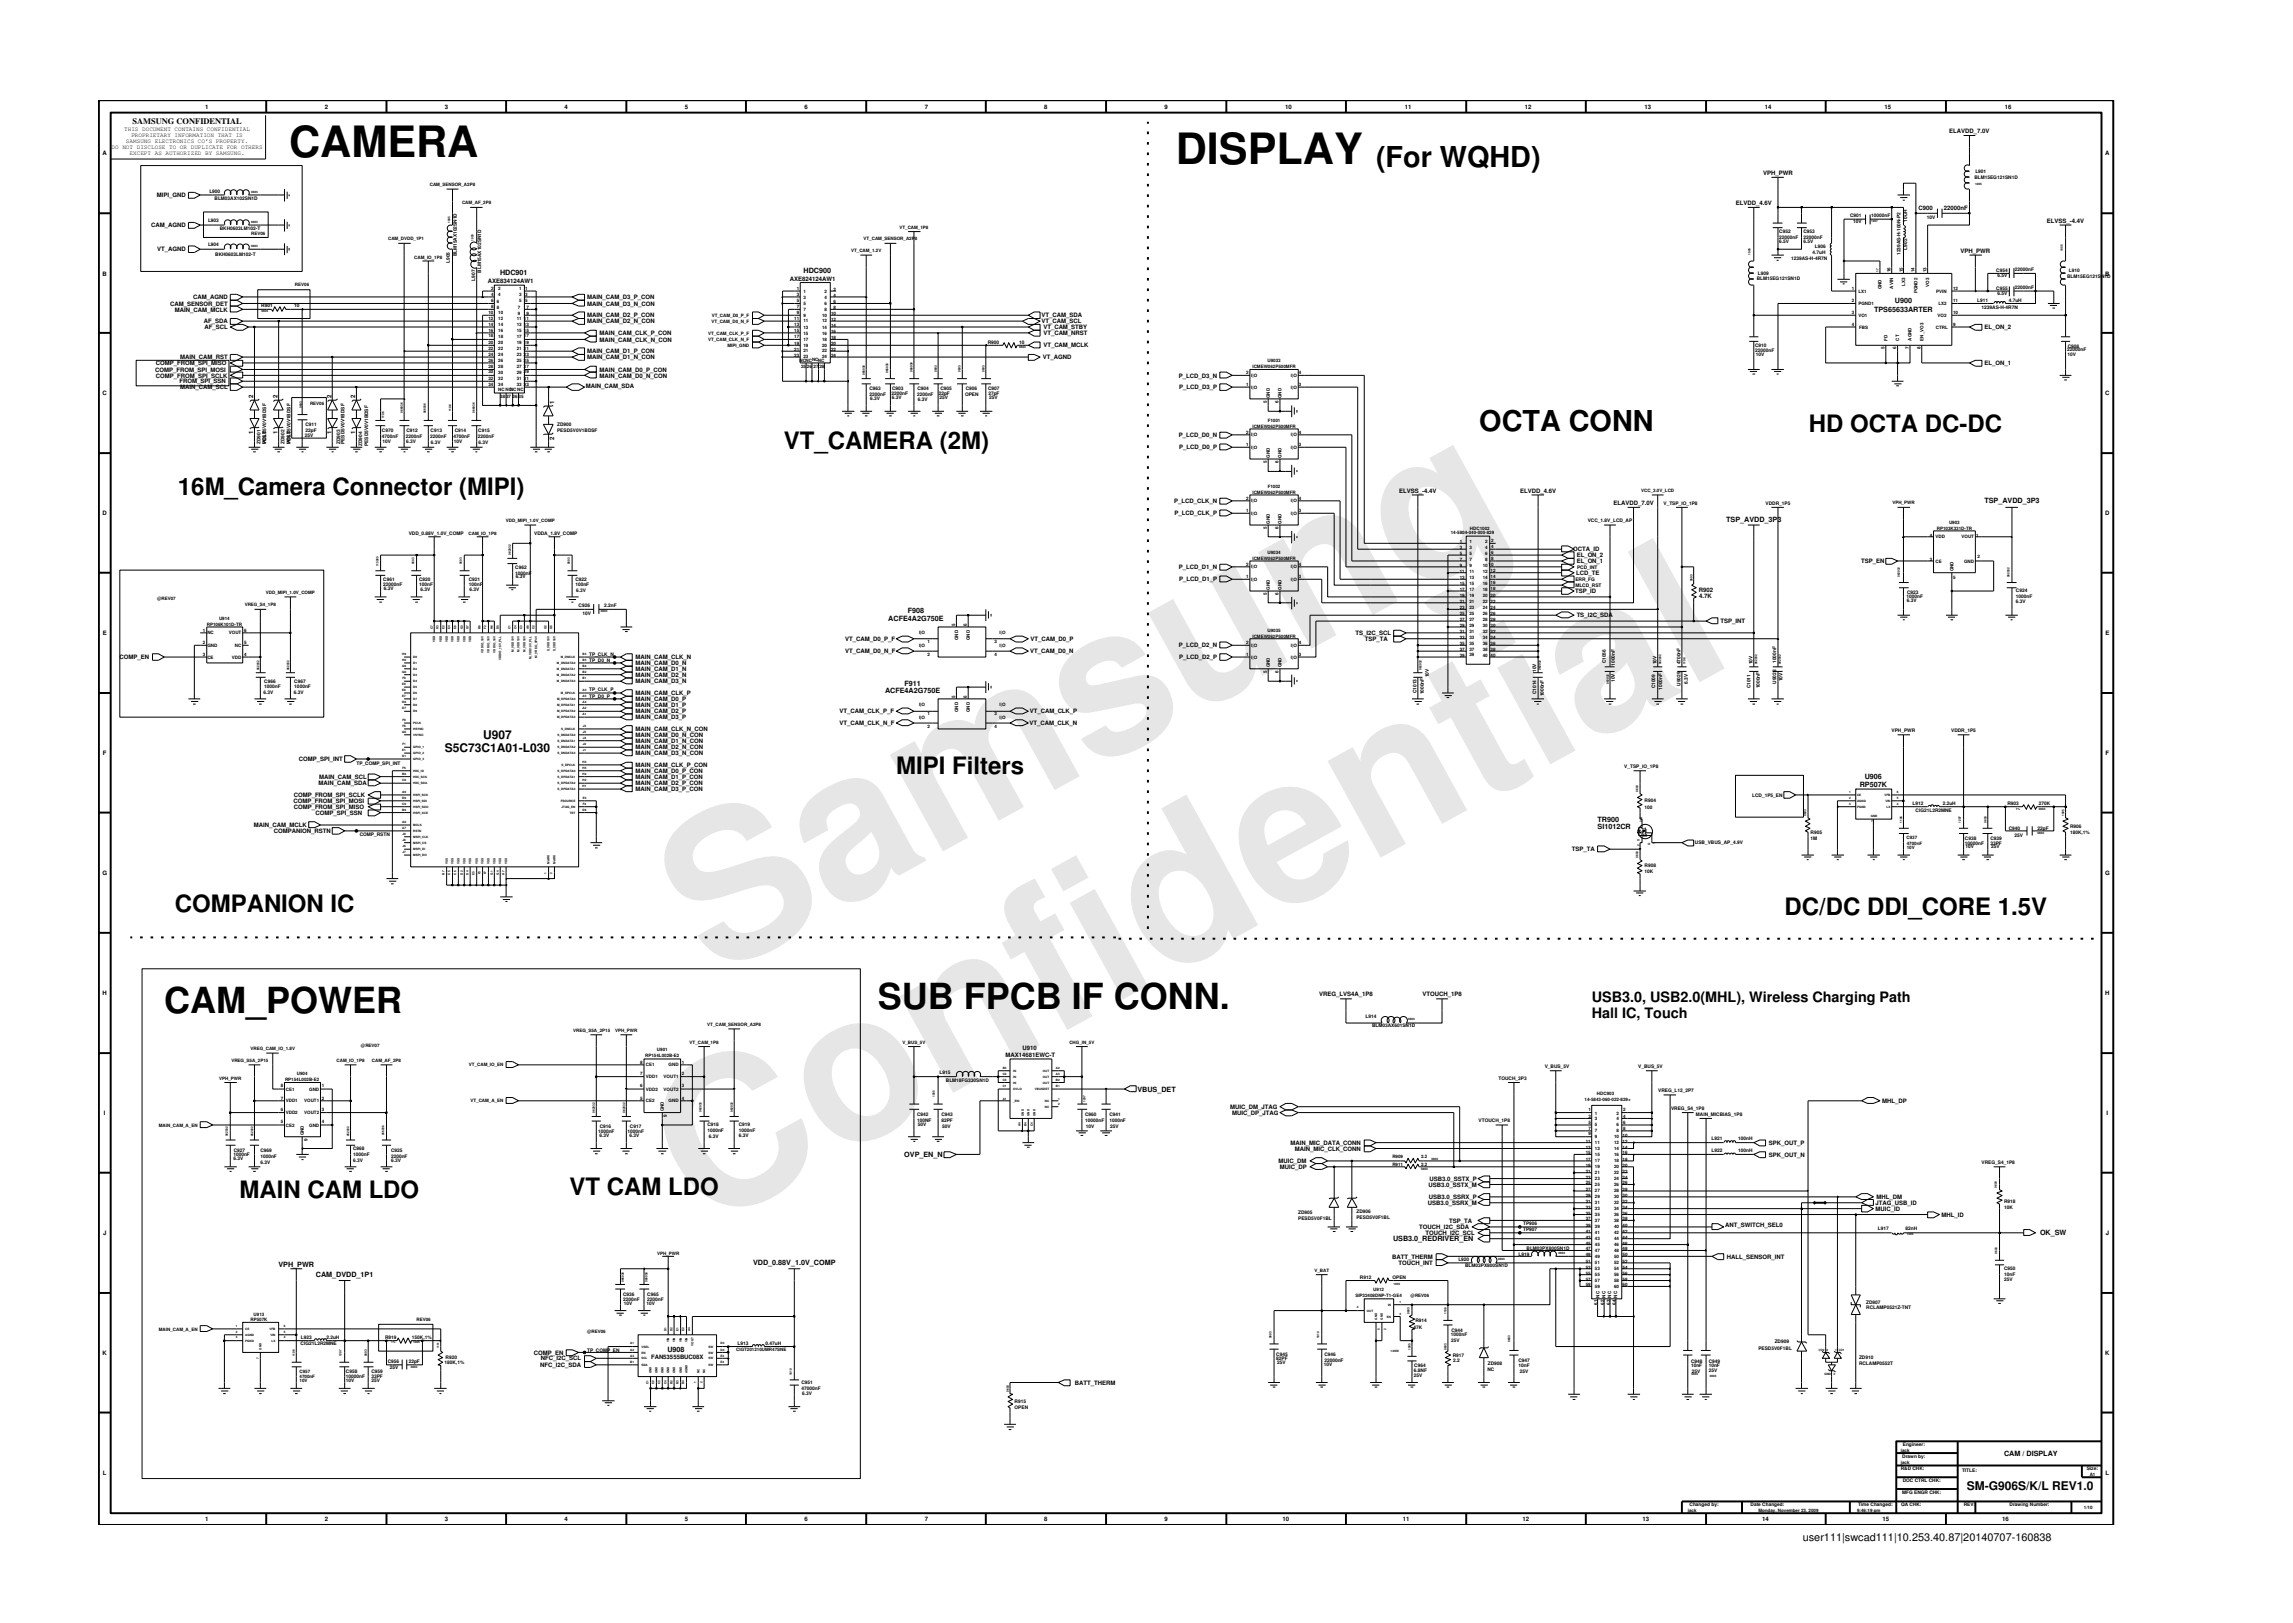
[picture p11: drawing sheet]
<svg xmlns="http://www.w3.org/2000/svg" width="297mm" height="210mm" viewBox="0 0 297 210" stroke-linecap="round" stroke-linejoin="round" font-family="sans-serif">
<defs><g id="words">
<g font-size="26.5" fill="#e6e6e6">
<text x="92.4" y="126.7" transform="rotate(-29 92.4 126.7)">Samsung</text>
<text x="91.1" y="159.4" transform="rotate(-29 91.1 159.4)">Confidential</text>
</g>
<g font-size="5.6">
<text x="37.4" y="20.4">CAMERA</text>
<text x="152.3" y="21.3">DISPLAY</text>
</g>
<g font-size="4.7">
<text x="21.3" y="131.2">CAM_POWER</text>
<text x="113.7" y="130.8">SUB FPCB IF CONN.</text>
</g>
<g font-size="3.7">
<text x="178.3" y="21.6">(For WQHD)</text>
<text x="191.6" y="55.8">OCTA CONN</text>
</g>
<g font-size="3.1">
<text x="101.5" y="58.1">VT_CAMERA (2M)</text>
<text x="234.3" y="55.9">HD OCTA DC-DC</text>
<text x="23.1" y="64.1">16M_Camera Connector (MIPI)</text>
<text x="116.1" y="100.3">MIPI Filters</text>
<text x="22.6" y="118.1">COMPANION IC</text>
<text x="231.2" y="118.5">DC/DC DDI_CORE 1.5V</text>
<text x="31" y="155.2">MAIN CAM LDO</text>
<text x="73.8" y="154.8">VT CAM LDO</text>
</g>
<g font-size="1.9">
<text x="206.2" y="129.8">USB3.0, USB2.0(MHL), Wireless Charging Path</text>
<text x="206.2" y="131.9">Hall IC, Touch</text>
</g>
<g font-size="1.6">
<text x="62.6" y="95.8">U907</text>
<text x="57.6" y="97.4">S5C73C1A01-L030</text>
<text x="254.8" y="193.1">SM-G906S/K/L REV1.0</text>
</g>
<text font-size="1.4" x="233.5" y="199.7">user111|swcad111|10.253.40.87|20140707-160838</text>
<text font-size="1.1" x="17.2" y="16.1">SAMSUNG CONFIDENTIAL</text>
<g font-size=".9">
<text x="64.8" y="35.6">HDC901</text>
<text x="104.1" y="35.4">HDC900</text>
<text x="242.8" y="40.4">TPS65633ARTER</text>
<text x="245.5" y="39.2">U900</text>
<text x="257.1" y="65.2">TSP_AVDD_3P3</text>
<text x="223.6" y="67.6">TSP_AVDD_3P3</text>
<text x="115.1" y="80.5">ACFE4A2G750E</text>
<text x="117.6" y="79.4">F908</text>
<text x="114.6" y="89.8">ACFE4A2G750E</text>
<text x="117.2" y="88.8">F911</text>
<text x="240.9" y="102">RP507K</text>
<text x="241.6" y="100.9">U906</text>
<text x="207" y="107.4">SI1012CR</text>
<text x="207" y="106.4">TR900</text>
<text x="147.3" y="141.4">VBUS_DET</text>
<text x="117.1" y="149.9">OVP_EN_N</text>
<text x="180.5" y="160.8">USB3.0_REDRIVER_EN</text>
<text x="264.3" y="160">OK_SW</text>
<text x="36.1" y="164.1">VPH_PWR</text>
<text x="40.9" y="165.5">CAM_DVDD_1P1</text>
<text x="97.6" y="163.9">VDD_0.88V_1.0V_COMP</text>
<text x="86.5" y="175.2">U908</text>
<text x="259.6" y="188.7">CAM / DISPLAY</text>
</g>
<g font-size=".8">
<text x="16.1" y="17">THIS DOCUMENT CONTAINS CONFIDENTIAL</text>
<text x="17" y="17.8">PROPRIETARY INFORMATION THAT IS</text>
<text x="26.6" y="14.1">1</text>
<text x="42.1" y="14.1">2</text>
<text x="57.6" y="14.1">3</text>
<text x="73.1" y="14.1">4</text>
<text x="88.7" y="14.1">5</text>
<text x="104.2" y="14.1">6</text>
<text x="119.8" y="14.1">7</text>
<text x="135.3" y="14.1">8</text>
<text x="150.9" y="14.1">9</text>
<text x="166.5" y="14.1">10</text>
<text x="182" y="14.1">11</text>
<text x="197.5" y="14.1">12</text>
<text x="213" y="14.1">13</text>
<text x="228.6" y="14.1">14</text>
<text x="244.1" y="14.1">15</text>
<text x="252.5" y="17.2">ELAVDD_7.0V</text>
<text x="259.7" y="14.1">16</text>
<text x="13.3" y="20.1">A</text>
<text x="14.5" y="19.3">DO NOT DISCLOSE TO OR DUPLICATE FOR OTHERS</text>
<text x="16.3" y="18.5">SAMSUNG ELECTRONICS CO’S PROPERTY.</text>
<text x="16.8" y="20.1">EXCEPT AS AUTHORIZED BY SAMSUNG.</text>
<text x="228.4" y="22.7">VPH_PWR</text>
<text x="272.7" y="20.1">A</text>
<text x="19.6" y="29.4">CAM_AGND</text>
<text x="20.3" y="25.5">MIPI_GND</text>
<text x="224.9" y="26.6">ELVDD_4.6V</text>
<text x="248.5" y="27.3">C900</text>
<text x="251.8" y="27.3">22000nF</text>
<text x="265.2" y="28.8">ELVSS_-4.4V</text>
<text x="13.3" y="35.7">B</text>
<text x="20.4" y="32.6">VT_AGND</text>
<text x="254" y="32.7">VPH_PWR</text>
<text x="272.7" y="35.7">B</text>
<text x="22" y="39.6">CAM_SENSOR_DET</text>
<text x="22.6" y="40.4">MAIN_CAM_MCLK</text>
<text x="25" y="38.7">CAM_AGND</text>
<text x="26.4" y="41.9">AF_SDA</text>
<text x="63.2" y="36.6">AXE834124AW1</text>
<text x="76.1" y="41.1">MAIN_CAM_D2_P_CON</text>
<text x="76.1" y="41.9">MAIN_CAM_D2_N_CON</text>
<text x="76.1" y="38.7">MAIN_CAM_D3_P_CON</text>
<text x="76.1" y="39.6">MAIN_CAM_D3_N_CON</text>
<text x="102.3" y="36.4">AXE824124AW1</text>
<text x="134.9" y="41.1">VT_CAM_SDA</text>
<text x="134.9" y="41.9">VT_CAM_SCL</text>
<text x="20.2" y="47.3">COMP_FROM_SPI_MISO</text>
<text x="23.3" y="46.5">MAIN_CAM_RST</text>
<text x="26.5" y="42.6">AF_SCL</text>
<text x="76.1" y="46.5">MAIN_CAM_D1_N_CON</text>
<text x="76.1" y="45.8">MAIN_CAM_D1_P_CON</text>
<text x="77.7" y="43.4">MAIN_CAM_CLK_P_CON</text>
<text x="77.7" y="44.3">MAIN_CAM_CLK_N_CON</text>
<text x="135.1" y="46.5">VT_AGND</text>
<text x="135.2" y="45">VT_CAM_MCLK</text>
<text x="135.2" y="42.6">VT_CAM_STBY</text>
<text x="135.2" y="43.4">VT_CAM_NRST</text>
<text x="257.1" y="47.3">EL_ON_1</text>
<text x="257.1" y="42.6">EL_ON_2</text>
<text x="13.3" y="51.2">C</text>
<text x="20.1" y="48.1">COMP_FROM_SPI_MOSI</text>
<text x="20.2" y="48.9">COMP_FROM_SPI_SCLK</text>
<text x="23.2" y="49.7">FROM_SPI_SSN</text>
<text x="23.3" y="50.4">MAIN_CAM_SCL</text>
<text x="32.8" y="51.5" transform="rotate(-90 32.8 51.5)">2</text>
<text x="35.9" y="51.5" transform="rotate(-90 35.9 51.5)">2</text>
<text x="43" y="51.5" transform="rotate(-90 43 51.5)">2</text>
<text x="46" y="51.5" transform="rotate(-90 46 51.5)">2</text>
<text x="71.8" y="52.3" transform="rotate(-90 71.8 52.3)">1</text>
<text x="75.9" y="50.3">MAIN_CAM_SDA</text>
<text x="77.7" y="48.1">MAIN_CAM_D0_P_CON</text>
<text x="77.7" y="48.9">MAIN_CAM_D0_N_CON</text>
<text x="152.7" y="48.9">P_LCD_D3_N</text>
<text x="152.8" y="50.4">P_LCD_D3_P</text>
<text x="272.7" y="51.2">C</text>
<text x="32.8" y="56.2" transform="rotate(-90 32.8 56.2)">1</text>
<text x="35.9" y="56.2" transform="rotate(-90 35.9 56.2)">1</text>
<text x="43" y="56.2" transform="rotate(-90 43 56.2)">1</text>
<text x="46" y="56.2" transform="rotate(-90 46 56.2)">1</text>
<text x="71.8" y="57" transform="rotate(-90 71.8 57)">2</text>
<text x="152.7" y="56.6">P_LCD_D0_N</text>
<text x="152.8" y="58.2">P_LCD_D0_P</text>
<text x="152.1" y="65.2">P_LCD_CLK_N</text>
<text x="181.3" y="63.8">ELVSS_-4.4V</text>
<text x="196.9" y="63.8">ELVDD_4.6V</text>
<text x="209" y="65.4">ELAVDD_7.0V</text>
<text x="13.3" y="66.8">D</text>
<text x="152.2" y="66.8">P_LCD_CLK_P</text>
<text x="203.8" y="71.4">OCTA_ID</text>
<text x="272.7" y="66.8">D</text>
<text x="152.7" y="73.7">P_LCD_D1_N</text>
<text x="152.8" y="75.3">P_LCD_D1_P</text>
<text x="204.1" y="76.8">TSP_ID</text>
<text x="204.2" y="74.5">LCD_TE</text>
<text x="204.2" y="72.2">EL_ON_2</text>
<text x="204.2" y="73">EL_ON_1</text>
<text x="220.1" y="76.7">R902</text>
<text x="220.1" y="77.5">4.7K</text>
<text x="241.1" y="73">TSP_EN</text>
<text x="13.3" y="82.3">E</text>
<text x="109.5" y="83">VT_CAM_D0_P_F</text>
<text x="133.5" y="83">VT_CAM_D0_P</text>
<text x="152.7" y="83.9">P_LCD_D2_N</text>
<text x="175.6" y="82.3">TS_I2C_SCL</text>
<text x="176.8" y="83">TSP_TA</text>
<text x="204.2" y="80">TS_I2C_SDA</text>
<text x="222.9" y="80.7">TSP_INT</text>
<text x="272.7" y="82.3">E</text>
<text x="15.5" y="85.4">COMP_EN</text>
<text x="82.3" y="88.5">MAIN_CAM_D3_N</text>
<text x="82.3" y="87.7">MAIN_CAM_D2_N</text>
<text x="82.3" y="85.4">MAIN_CAM_CLK_N</text>
<text x="82.3" y="86.9">MAIN_CAM_D1_N</text>
<text x="82.3" y="86.2">MAIN_CAM_D0_N</text>
<text x="109.5" y="84.6">VT_CAM_D0_N_F</text>
<text x="133.4" y="84.6">VT_CAM_D0_N</text>
<text x="152.8" y="85.4">P_LCD_D2_P</text>
<text x="82.3" y="93.2">MAIN_CAM_D3_P</text>
<text x="82.3" y="92.4">MAIN_CAM_D2_P</text>
<text x="82.3" y="90.1">MAIN_CAM_CLK_P</text>
<text x="82.3" y="91.6">MAIN_CAM_D1_P</text>
<text x="82.3" y="90.8">MAIN_CAM_D0_P</text>
<text x="82.3" y="94.7">MAIN_CAM_CLK_N_CON</text>
<text x="82.3" y="95.5">MAIN_CAM_D0_N_CON</text>
<text x="108.7" y="94">VT_CAM_CLK_N_F</text>
<text x="108.7" y="92.4">VT_CAM_CLK_P_F</text>
<text x="133.3" y="94">VT_CAM_CLK_N</text>
<text x="133.4" y="92.4">VT_CAM_CLK_P</text>
<text x="13.3" y="97.8">F</text>
<text x="38.7" y="98.6">COMP_SPI_INT</text>
<text x="41.3" y="101.7">MAIN_CAM_SDA</text>
<text x="41.4" y="100.9">MAIN_CAM_SCL</text>
<text x="82.3" y="101.7">MAIN_CAM_D2_P_CON</text>
<text x="82.3" y="99.4">MAIN_CAM_CLK_P_CON</text>
<text x="82.3" y="100.9">MAIN_CAM_D1_P_CON</text>
<text x="82.3" y="100.1">MAIN_CAM_D0_P_CON</text>
<text x="82.3" y="97.8">MAIN_CAM_D3_N_CON</text>
<text x="82.3" y="97.1">MAIN_CAM_D2_N_CON</text>
<text x="82.3" y="96.2">MAIN_CAM_D1_N_CON</text>
<text x="272.8" y="97.8">F</text>
<text x="32.9" y="107.2">MAIN_CAM_MCLK</text>
<text x="35.5" y="107.9">COMPANION_RSTN</text>
<text x="38" y="104">COMP_FROM_SPI_MOSI</text>
<text x="38" y="104.8">COMP_FROM_SPI_MISO</text>
<text x="38" y="103.3">COMP_FROM_SPI_SCLK</text>
<text x="40.9" y="105.6">COMP_SPI_SSN</text>
<text x="82.3" y="102.5">MAIN_CAM_D3_P_CON</text>
<text x="13.3" y="113.3">G</text>
<text x="203.6" y="110.3">TSP_TA</text>
<text x="272.7" y="113.3">G</text>
<text x="13.3" y="128.9">H</text>
<text x="170.9" y="129.1">VREG_LVS4A_1P8</text>
<text x="184.3" y="129.1">VTOUCH_1P8</text>
<text x="272.7" y="128.9">H</text>
<text x="130.2" y="136.9">MAX14681EWC-T</text>
<text x="132.4" y="136">U910</text>
<text x="159.4" y="143.7">MUIC_DM_JTAG</text>
<text x="243.8" y="142.9">MHL_DP</text>
<text x="13.5" y="144.4">I</text>
<text x="159.6" y="144.4">MUIC_DP_JTAG</text>
<text x="167.2" y="148.3">MAIN_MIC_DATA_CONN</text>
<text x="167.7" y="149.1">MAIN_MIC_CLK_CONN</text>
<text x="229.1" y="149.8">SPK_OUT_N</text>
<text x="229.1" y="148.3">SPK_OUT_P</text>
<text x="272.9" y="144.4">I</text>
<text x="165.6" y="150.7">MUIC_DM</text>
<text x="165.8" y="151.4">MUIC_DP</text>
<text x="185" y="153.7">USB3.0_SSTX_M</text>
<text x="185.1" y="155.3">USB3.0_SSRX_P</text>
<text x="185.2" y="153">USB3.0_SSTX_P</text>
<text x="243.1" y="155.3">MHL_DM</text>
<text x="13.4" y="160">J</text>
<text x="183.8" y="159.2">TOUCH_I2C_SDA</text>
<text x="184.6" y="160">TOUCH_I2C_SCL</text>
<text x="184.9" y="156.1">USB3.0_SSRX_M</text>
<text x="187.7" y="158.4">TSP_TA</text>
<text x="223.5" y="159">ANT_SWITCH_SEL0</text>
<text x="242.9" y="156.9">MUIC_ID</text>
<text x="242.9" y="156.1">JTAG_USB_ID</text>
<text x="251.5" y="157.6">MHL_ID</text>
<text x="272.8" y="160">J</text>
<text x="180.4" y="163">BATT_THERM</text>
<text x="181.2" y="163.9">TOUCH_INT</text>
<text x="223.7" y="163">HALL_SENSOR_INT</text>
<text x="13.3" y="175.5">K</text>
<text x="69.2" y="175.5">COMP_EN</text>
<text x="70" y="177.1">NFC_I2C_SDA</text>
<text x="70.1" y="176.2">NFC_I2C_SCL</text>
<text x="84.3" y="176">FAN53555BUC08X</text>
<text x="139.2" y="179.4">BATT_THERM</text>
<text x="272.7" y="175.5">K</text>
<text x="13.3" y="191.1">L</text>
<text x="272.8" y="191.1">L</text>
<text x="26.6" y="197.1">1</text>
<text x="42.1" y="197.1">2</text>
<text x="57.6" y="197.1">3</text>
<text x="73.1" y="197.1">4</text>
<text x="88.7" y="197.1">5</text>
<text x="104.2" y="197.1">6</text>
<text x="119.8" y="197.1">7</text>
<text x="135.3" y="197.1">8</text>
<text x="150.9" y="197.1">9</text>
<text x="166.1" y="197.1">10</text>
<text x="181.7" y="197.1">11</text>
<text x="197.2" y="197.1">12</text>
<text x="212.8" y="197.1">13</text>
<text x="228.3" y="197.1">14</text>
<text x="243.9" y="197.1">15</text>
<text x="259.4" y="197.1">16</text>
</g>
<g font-size=".6">
<text x="255.8" y="23.2">BLM15EG121SN1D</text>
<text x="255.9" y="22.4">L901</text>
<text x="27" y="28.8">L903</text>
<text x="27.1" y="25">L900</text>
<text x="27.8" y="25.9">BLM03AX102SN1D</text>
<text x="28.5" y="29.8">BKH0603LM102-T</text>
<text x="55.7" y="24.1">CAM_SENSOR_A2P8</text>
<text x="59.9" y="26.5">CAM_AF_2P8</text>
<text x="116.5" y="29.6">VT_CAM_1P8</text>
<text x="239.7" y="28.1">C901</text>
<text x="240.1" y="28.9">10V</text>
<text x="242.4" y="28.1">10000nF</text>
<text x="247" y="28.7" transform="rotate(-90 247 28.7)">10uH</text>
<text x="249.6" y="28.4">10V</text>
<text x="27" y="31.9">L904</text>
<text x="27.9" y="33.1">BKH0603LM102-T</text>
<text x="32.5" y="30.5">REV06</text>
<text x="50.3" y="31.1">CAM_DVDD_1P1</text>
<text x="53.7" y="33.5">CAM_IO_1P8</text>
<text x="58.3" y="34.1" transform="rotate(-90 58.3 34.1)">L905</text>
<text x="59.2" y="33.2" transform="rotate(-90 59.2 33.2)">BLM15AX102SN1D</text>
<text x="62.3" y="35.3" transform="rotate(-90 62.3 35.3)">BLM15AX102SN1D</text>
<text x="110.3" y="32.7">VT_CAM_1.2V</text>
<text x="111.9" y="31.1">VT_CAM_SENSOR_A2P8</text>
<text x="227.7" y="35.6">L909</text>
<text x="230.5" y="31.5">6.5V</text>
<text x="230.5" y="30.9">22000nF</text>
<text x="230.5" y="30.2">C952</text>
<text x="232" y="33.7">1239AS-H-4R7N</text>
<text x="233.6" y="30.2">C953</text>
<text x="233.6" y="30.9">22000nF</text>
<text x="233.6" y="31.5">6.5V</text>
<text x="234.8" y="32.9">4.7uH</text>
<text x="235.1" y="32.2">L906</text>
<text x="244.9" y="35.2" transform="rotate(-90 244.9 35.2)">16</text>
<text x="246.2" y="33" transform="rotate(-90 246.2 33)">1239AS-H-100N-P2</text>
<text x="246.5" y="35.2" transform="rotate(-90 246.5 35.2)">15</text>
<text x="247" y="32.3" transform="rotate(-90 247 32.3)">L902</text>
<text x="248" y="35.2" transform="rotate(-90 248 35.2)">14</text>
<text x="249.5" y="35.2" transform="rotate(-90 249.5 35.2)">13</text>
<text x="258.6" y="35.2">C954</text>
<text x="258.8" y="35.9">6.5V</text>
<text x="261" y="35.1">22000nF</text>
<text x="267.8" y="36">BLM15EG121SN1D</text>
<text x="268" y="35.2">L910</text>
<text x="33.8" y="39.8">R901</text>
<text x="38.1" y="39.8">10</text>
<text x="38.2" y="37.1">REV06</text>
<text x="61.6" y="36.4" transform="rotate(-90 61.6 36.4)">L907</text>
<text x="63.3" y="40.7">10</text>
<text x="63.3" y="41.4">12</text>
<text x="63.6" y="39.9">8</text>
<text x="63.6" y="38.4">4</text>
<text x="63.6" y="39.1">6</text>
<text x="63.6" y="37.5">2</text>
<text x="64.4" y="40.1">8</text>
<text x="64.4" y="39.3">6</text>
<text x="64.5" y="38.4">4</text>
<text x="64.5" y="37.5">2</text>
<text x="64.5" y="40.7">10</text>
<text x="64.5" y="41.4">12</text>
<text x="66.9" y="41.4">11</text>
<text x="67.1" y="40.1">7</text>
<text x="67.1" y="40.8">9</text>
<text x="67.3" y="39.1">5</text>
<text x="67.3" y="38.4">3</text>
<text x="67.3" y="37.5">1</text>
<text x="67.9" y="41.4">11</text>
<text x="68" y="39.1">5</text>
<text x="68" y="38.4">3</text>
<text x="68" y="37.5">1</text>
<text x="68.2" y="40.1">7</text>
<text x="68.2" y="40.8">9</text>
<text x="92.2" y="41.8">VT_CAM_D0_N_F</text>
<text x="92.2" y="41">VT_CAM_D0_P_F</text>
<text x="102.9" y="41.4">11</text>
<text x="103.2" y="38.4">3</text>
<text x="103.2" y="39.1">5</text>
<text x="103.2" y="39.9">7</text>
<text x="103.2" y="40.7">9</text>
<text x="103.2" y="37.5">1</text>
<text x="104.1" y="39.5">5</text>
<text x="104.1" y="40.2">7</text>
<text x="104.1" y="41">9</text>
<text x="104.1" y="38.7">3</text>
<text x="104.1" y="38">1</text>
<text x="104.1" y="41.8">11</text>
<text x="106.5" y="41.8">12</text>
<text x="106.5" y="41">10</text>
<text x="106.8" y="38">2</text>
<text x="106.8" y="38.7">4</text>
<text x="106.8" y="39.5">6</text>
<text x="106.8" y="40.2">8</text>
<text x="107.7" y="41.6">12</text>
<text x="107.7" y="40.8">10</text>
<text x="108" y="38.5">4</text>
<text x="108" y="39.3">6</text>
<text x="108" y="40.1">8</text>
<text x="108" y="37.7">2</text>
<text x="227.6" y="36.2">BLM15EG121SN1D</text>
<text x="239.9" y="37.5">1</text>
<text x="239.9" y="39.1">2</text>
<text x="239.9" y="40.7">3</text>
<text x="240.7" y="37.9">LX1</text>
<text x="240.7" y="39.5">PGND1</text>
<text x="240.7" y="41">VO1</text>
<text x="243.7" y="37.5" transform="rotate(-90 243.7 37.5)">GND</text>
<text x="245.3" y="37.4" transform="rotate(-90 245.3 37.4)">AVIN</text>
<text x="246.8" y="37.1" transform="rotate(-90 246.8 37.1)">LX3</text>
<text x="248.4" y="38" transform="rotate(-90 248.4 38)">PGND2</text>
<text x="249.9" y="37.2" transform="rotate(-90 249.9 37.2)">VO3</text>
<text x="250.8" y="37.9">PVIN</text>
<text x="251" y="41">VO2</text>
<text x="251.1" y="39.5">LX2</text>
<text x="253" y="40.7">10</text>
<text x="253" y="39.1">11</text>
<text x="253" y="37.5">12</text>
<text x="256.1" y="39.1">L911</text>
<text x="256.7" y="40.1">1239AS-H-4R7N</text>
<text x="258.6" y="37.5">C955</text>
<text x="258.8" y="38.2">6.5V</text>
<text x="260.2" y="39.1">4.7uH</text>
<text x="261" y="37.4">22000nF</text>
<text x="63.3" y="46.1">24</text>
<text x="63.3" y="46.8">26</text>
<text x="63.3" y="47.6">28</text>
<text x="63.3" y="43">16</text>
<text x="63.3" y="43.7">18</text>
<text x="63.3" y="44.6">20</text>
<text x="63.3" y="45.3">22</text>
<text x="63.3" y="42.2">14</text>
<text x="64.5" y="46.1">24</text>
<text x="64.5" y="46.9">26</text>
<text x="64.5" y="47.7">28</text>
<text x="64.5" y="43">16</text>
<text x="64.5" y="43.8">18</text>
<text x="64.5" y="44.6">20</text>
<text x="64.5" y="45.3">22</text>
<text x="64.5" y="42.2">14</text>
<text x="66.9" y="46.1">23</text>
<text x="66.9" y="46.9">25</text>
<text x="66.9" y="47.7">27</text>
<text x="66.9" y="43.8">17</text>
<text x="66.9" y="44.6">19</text>
<text x="66.9" y="45.3">21</text>
<text x="66.9" y="42.2">13</text>
<text x="66.9" y="43">15</text>
<text x="67.9" y="46.1">23</text>
<text x="67.9" y="46.8">25</text>
<text x="67.9" y="47.6">27</text>
<text x="67.9" y="43.7">17</text>
<text x="67.9" y="44.6">19</text>
<text x="67.9" y="45.3">21</text>
<text x="67.9" y="42.2">13</text>
<text x="67.9" y="43">15</text>
<text x="91.7" y="44.2">VT_CAM_CLK_N_F</text>
<text x="91.7" y="43.3">VT_CAM_CLK_P_F</text>
<text x="94.2" y="44.9">MIPI_GND</text>
<text x="102.9" y="46.3">23</text>
<text x="102.9" y="42.2">13</text>
<text x="102.9" y="43">15</text>
<text x="102.9" y="43.8">17</text>
<text x="102.9" y="44.7">19</text>
<text x="102.9" y="45.5">21</text>
<text x="103.6" y="46.9">NCNC</text>
<text x="103.8" y="47.7">25</text>
<text x="104.1" y="45.7">21</text>
<text x="104.1" y="46.4">23</text>
<text x="104.1" y="42.6">13</text>
<text x="104.1" y="43.4">15</text>
<text x="104.1" y="44.1">17</text>
<text x="104.1" y="44.9">19</text>
<text x="104.5" y="47.7">26</text>
<text x="105.2" y="46.8">NC</text>
<text x="105.4" y="47.7">27</text>
<text x="106" y="46.9">NC</text>
<text x="106.1" y="47.7">28</text>
<text x="106.5" y="44.9">20</text>
<text x="106.5" y="45.7">22</text>
<text x="106.5" y="46.4">24</text>
<text x="106.5" y="42.6">14</text>
<text x="106.5" y="43.4">16</text>
<text x="106.5" y="44.1">18</text>
<text x="107.7" y="44">18</text>
<text x="107.7" y="44.7">20</text>
<text x="107.7" y="45.5">22</text>
<text x="107.7" y="46.3">24</text>
<text x="107.7" y="42.4">14</text>
<text x="107.7" y="43.1">16</text>
<text x="128" y="44.6">R900</text>
<text x="132" y="44.6">10</text>
<text x="162.2" y="47.7">ICMEW062P500MFR</text>
<text x="164.2" y="46.9">U9033</text>
<text x="227.4" y="44.9">C910</text>
<text x="227.4" y="45.7">22000nF</text>
<text x="227.4" y="46.1">10V</text>
<text x="239.9" y="42.2">4</text>
<text x="240.8" y="42.6">FBS</text>
<text x="244.1" y="45.2" transform="rotate(-90 244.1 45.2)">5</text>
<text x="244.5" y="44.1" transform="rotate(-90 244.5 44.1)">FD</text>
<text x="245.6" y="45.2" transform="rotate(-90 245.6 45.2)">6</text>
<text x="246" y="44.1" transform="rotate(-90 246 44.1)">CT</text>
<text x="247.3" y="45.2" transform="rotate(-90 247.3 45.2)">7</text>
<text x="247.6" y="44.1" transform="rotate(-90 247.6 44.1)">AGND</text>
<text x="248.8" y="45.2" transform="rotate(-90 248.8 45.2)">8</text>
<text x="249.2" y="44.1" transform="rotate(-90 249.2 44.1)">EN_VO3</text>
<text x="250.8" y="42.6">CTRL</text>
<text x="253" y="42.2">9</text>
<text x="267.8" y="45.5">22000nF</text>
<text x="267.8" y="46.1">10V</text>
<text x="267.9" y="45">C908</text>
<text x="40.2" y="52.5">REV06</text>
<text x="63.3" y="48.4">30</text>
<text x="63.3" y="49.2">32</text>
<text x="63.3" y="50">34</text>
<text x="64.5" y="50.7">NCNCNCNC</text>
<text x="64.5" y="48.5">30</text>
<text x="64.5" y="49.2">32</text>
<text x="64.5" y="50">34</text>
<text x="64.8" y="51.5">38</text>
<text x="65.6" y="51.5">37</text>
<text x="66.4" y="51.5">36</text>
<text x="66.9" y="49.2">31</text>
<text x="66.9" y="50">33</text>
<text x="66.9" y="48.5">29</text>
<text x="67.2" y="51.5">35</text>
<text x="67.9" y="49.2">31</text>
<text x="67.9" y="50">33</text>
<text x="67.9" y="48.4">29</text>
<text x="112.6" y="50.6">C963</text>
<text x="112.6" y="51.3">2200nF</text>
<text x="112.7" y="51.8">6.3V</text>
<text x="115.5" y="51.2">2200nF</text>
<text x="115.5" y="51.6">6.3V</text>
<text x="115.6" y="50.6">C903</text>
<text x="118.8" y="51.3">2200nF</text>
<text x="118.9" y="50.6">C904</text>
<text x="118.9" y="51.9">6.3V</text>
<text x="121.6" y="51.2">22pF</text>
<text x="121.7" y="51.6">25V</text>
<text x="121.8" y="50.6">C905</text>
<text x="125" y="51.3">OPEN</text>
<text x="125.1" y="50.6">C906</text>
<text x="128" y="50.6">C907</text>
<text x="128" y="51.2">27pF</text>
<text x="128.1" y="51.6">25V</text>
<text x="161.4" y="50">1</text>
<text x="161.4" y="48.5">2</text>
<text x="162.1" y="50.4">I|O</text>
<text x="162.1" y="48.8">I|O</text>
<text x="164.1" y="52.2" transform="rotate(-90 164.1 52.2)">5</text>
<text x="164.5" y="51.6" transform="rotate(-90 164.5 51.6)">GND</text>
<text x="165.6" y="52.2" transform="rotate(-90 165.6 52.2)">6</text>
<text x="166" y="51.6" transform="rotate(-90 166 51.6)">GND</text>
<text x="167.2" y="50.4">I|O</text>
<text x="167.2" y="48.8">I|O</text>
<text x="168.3" y="50">3</text>
<text x="168.3" y="48.5">4</text>
<text x="33.7" y="57.5" transform="rotate(-90 33.7 57.5)">ZD901</text>
<text x="34.5" y="57.5" transform="rotate(-90 34.5 57.5)">VOLT</text>
<text x="34.5" y="57.5" transform="rotate(-90 34.5 57.5)">PESD5V0V1BDSF</text>
<text x="36.9" y="57.5" transform="rotate(-90 36.9 57.5)">ZD902</text>
<text x="37.6" y="57.5" transform="rotate(-90 37.6 57.5)">PESD5V0V1BDSF</text>
<text x="37.6" y="57.5" transform="rotate(-90 37.6 57.5)">VOLT</text>
<text x="39.5" y="56.6">25V</text>
<text x="39.6" y="55.2">C911</text>
<text x="39.6" y="56">22pF</text>
<text x="44.1" y="57.5" transform="rotate(-90 44.1 57.5)">ZD903</text>
<text x="44.6" y="57.5" transform="rotate(-90 44.6 57.5)">PESD5V0V1BDSF</text>
<text x="46.9" y="57.8" transform="rotate(-90 46.9 57.8)">ZD904</text>
<text x="47.7" y="57.8" transform="rotate(-90 47.7 57.8)">PESD5V0V1BDSF</text>
<text x="49.5" y="56">C970</text>
<text x="49.5" y="56.8">4700nF</text>
<text x="49.6" y="57.4">10V</text>
<text x="52.6" y="56.8">2200nF</text>
<text x="52.6" y="57.4">6.3V</text>
<text x="52.6" y="56">C912</text>
<text x="55.7" y="56.8">2200nF</text>
<text x="55.8" y="56">C913</text>
<text x="55.8" y="57.5">6.3V</text>
<text x="58.8" y="56.8">4700nF</text>
<text x="58.8" y="57.4">10V</text>
<text x="58.9" y="56">C914</text>
<text x="61.9" y="56.8">2200nF</text>
<text x="62" y="56">C915</text>
<text x="62" y="57.5">6.3V</text>
<text x="72.2" y="56">PESD5V0V1BDSF</text>
<text x="72.2" y="55.2">ZD900</text>
<text x="161.4" y="57.8">1</text>
<text x="161.4" y="56.2">2</text>
<text x="162.1" y="58.2">I|O</text>
<text x="162.1" y="56.5">I|O</text>
<text x="162.2" y="55.4">ICMEW062P500MFR</text>
<text x="164.1" y="60" transform="rotate(-90 164.1 60)">5</text>
<text x="164.2" y="54.6">F1001</text>
<text x="164.5" y="59.3" transform="rotate(-90 164.5 59.3)">GND</text>
<text x="165.6" y="60" transform="rotate(-90 165.6 60)">6</text>
<text x="166" y="59.3" transform="rotate(-90 166 59.3)">GND</text>
<text x="167.2" y="58.2">I|O</text>
<text x="167.2" y="56.5">I|O</text>
<text x="168.3" y="57.8">3</text>
<text x="168.3" y="56.2">4</text>
<text x="161.4" y="64.8">2</text>
<text x="162.1" y="65.1">I|O</text>
<text x="162.2" y="64">ICMEW062P500MFR</text>
<text x="164.2" y="63.2">F1002</text>
<text x="167.2" y="65.1">I|O</text>
<text x="168.3" y="64.8">4</text>
<text x="212.6" y="63.7">VCC_3.0V_LCD</text>
<text x="215.5" y="65.4">V_TSP_IO_1P8</text>
<text x="228.7" y="65.4">VDDR_1P5</text>
<text x="245.1" y="65.3">VPH_PWR</text>
<text x="52.9" y="69.3">VDD_0.88V_1.0V_COMP</text>
<text x="60.7" y="69.2">CAM_IO_1P8</text>
<text x="65.5" y="67.6">VDD_MIPI_1.0V_COMP</text>
<text x="69.2" y="69.3">VDDA_1.8V_COMP</text>
<text x="161.4" y="66.3">1</text>
<text x="162.1" y="66.7">I|O</text>
<text x="164.1" y="68.5" transform="rotate(-90 164.1 68.5)">5</text>
<text x="164.2" y="71.7">U9034</text>
<text x="164.5" y="67.8" transform="rotate(-90 164.5 67.8)">GND</text>
<text x="165.6" y="68.5" transform="rotate(-90 165.6 68.5)">6</text>
<text x="166" y="67.8" transform="rotate(-90 166 67.8)">GND</text>
<text x="167.2" y="66.7">I|O</text>
<text x="168.3" y="66.3">3</text>
<text x="187.9" y="69.2">14-5804-040-000-829</text>
<text x="189.1" y="71.1">3</text>
<text x="189.1" y="70.4">1</text>
<text x="189.1" y="71.9">5</text>
<text x="190.4" y="71.1">3</text>
<text x="190.4" y="70.4">1</text>
<text x="190.4" y="71.9">5</text>
<text x="190.4" y="68.6">HDC1002</text>
<text x="192.4" y="71.9">6</text>
<text x="192.4" y="70.4">2</text>
<text x="192.4" y="71.1">4</text>
<text x="193.2" y="71.7">6</text>
<text x="193.2" y="70.2">2</text>
<text x="193.2" y="71">4</text>
<text x="205.7" y="67.7">VCC_1.8V_LCD_AP</text>
<text x="250" y="69.5">4</text>
<text x="250.7" y="69.8">VDD</text>
<text x="250.9" y="68.6">RP103K331D-TR</text>
<text x="252.5" y="67.8">U903</text>
<text x="254.1" y="69.8">VOUT</text>
<text x="256" y="69.5">1</text>
<text x="20.3" y="77.8">@REV07</text>
<text x="34.4" y="76.9">VDD_MIPI_1.0V_COMP</text>
<text x="49.6" y="76">22000nF</text>
<text x="49.6" y="75.2">C961</text>
<text x="49.7" y="76.4">6.3V</text>
<text x="54.3" y="75.2">C920</text>
<text x="54.3" y="76">100nF</text>
<text x="54.5" y="76.6">6.3V</text>
<text x="60.7" y="75.2">C921</text>
<text x="60.7" y="76">100nF</text>
<text x="60.8" y="76.6">6.3V</text>
<text x="66.7" y="74.5">1000nF</text>
<text x="66.7" y="73.7">C962</text>
<text x="66.8" y="74.9">6.3V</text>
<text x="74.5" y="75.2">C922</text>
<text x="74.5" y="76">100nF</text>
<text x="74.6" y="76.7">6.3V</text>
<text x="161.4" y="74.9">1</text>
<text x="161.4" y="73.3">2</text>
<text x="162.1" y="75.3">I|O</text>
<text x="162.1" y="73.6">I|O</text>
<text x="162.2" y="72.5">ICMEW062P500MFR</text>
<text x="164.1" y="77.1" transform="rotate(-90 164.1 77.1)">5</text>
<text x="164.5" y="76.4" transform="rotate(-90 164.5 76.4)">GND</text>
<text x="165.6" y="77.1" transform="rotate(-90 165.6 77.1)">6</text>
<text x="166" y="76.4" transform="rotate(-90 166 76.4)">GND</text>
<text x="167.2" y="75.3">I|O</text>
<text x="167.2" y="73.6">I|O</text>
<text x="168.3" y="74.9">3</text>
<text x="168.3" y="73.3">4</text>
<text x="189.1" y="72.7">7</text>
<text x="189.1" y="73.4">9</text>
<text x="189.1" y="76.6">17</text>
<text x="189.1" y="77.3">19</text>
<text x="189.1" y="74.2">11</text>
<text x="189.1" y="75">13</text>
<text x="189.1" y="75.8">15</text>
<text x="190.4" y="72.7">7</text>
<text x="190.4" y="73.4">9</text>
<text x="190.4" y="76.6">17</text>
<text x="190.4" y="77.3">19</text>
<text x="190.4" y="74.2">11</text>
<text x="190.4" y="75">13</text>
<text x="190.4" y="75.8">15</text>
<text x="192.1" y="76.6">18</text>
<text x="192.1" y="77.3">20</text>
<text x="192.1" y="73.4">10</text>
<text x="192.1" y="74.2">12</text>
<text x="192.1" y="75">14</text>
<text x="192.1" y="75.8">16</text>
<text x="192.4" y="72.7">8</text>
<text x="192.8" y="73.3">10</text>
<text x="193.1" y="76.4">18</text>
<text x="193.1" y="77.3">20</text>
<text x="193.1" y="74.1">12</text>
<text x="193.1" y="74.9">14</text>
<text x="193.1" y="75.6">16</text>
<text x="193.2" y="72.5">8</text>
<text x="204.1" y="75.3">ERR_FG</text>
<text x="204.1" y="76">MLCD_RST</text>
<text x="204.3" y="73.7">PCD_INT</text>
<text x="247" y="77.5">1000nF</text>
<text x="247" y="78">6.3V</text>
<text x="247" y="77">C923</text>
<text x="250" y="72.7">3</text>
<text x="250.7" y="72.9">CE</text>
<text x="253" y="75">5</text>
<text x="253.1" y="74" transform="rotate(-90 253.1 74)">GND</text>
<text x="254.4" y="72.9">GND</text>
<text x="256.2" y="72.3">2</text>
<text x="261.1" y="77.5">1000nF</text>
<text x="261.1" y="76.7">C924</text>
<text x="26.3" y="81.8">1</text>
<text x="26.3" y="83.4">2</text>
<text x="26.8" y="81.1">RP106K101D-TR</text>
<text x="26.9" y="82.2">NC</text>
<text x="26.9" y="83.8">GND</text>
<text x="28.4" y="80.3">U914</text>
<text x="29.7" y="82.2">VOUT</text>
<text x="30.4" y="83.8">NC</text>
<text x="31.6" y="83.4">5</text>
<text x="31.6" y="81.8">6</text>
<text x="31.7" y="78.6">VREG_S4_1P8</text>
<text x="75" y="78.7">C926</text>
<text x="75.5" y="79.7">10V</text>
<text x="78.3" y="78.7">2.2nF</text>
<text x="119.1" y="82.2">I|O</text>
<text x="119.1" y="83.8">I|O</text>
<text x="120.2" y="83.3">1</text>
<text x="123.7" y="81.1" transform="rotate(-90 123.7 81.1)">5</text>
<text x="124.1" y="82.9" transform="rotate(-90 124.1 82.9)">GND</text>
<text x="125.3" y="81.1" transform="rotate(-90 125.3 81.1)">6</text>
<text x="125.6" y="82.9" transform="rotate(-90 125.6 82.9)">GND</text>
<text x="128.8" y="83.3">3</text>
<text x="129.5" y="82.2">I|O</text>
<text x="129.5" y="83.8">I|O</text>
<text x="161.4" y="83.4">2</text>
<text x="162.1" y="83.8">I|O</text>
<text x="162.2" y="82.7">ICMEW062P500MFR</text>
<text x="164.2" y="81.8">U9035</text>
<text x="167.2" y="83.8">I|O</text>
<text x="168.3" y="83.4">4</text>
<text x="189.1" y="82.7">33</text>
<text x="189.1" y="83.6">35</text>
<text x="189.1" y="79.7">25</text>
<text x="189.1" y="80.5">27</text>
<text x="189.1" y="81.2">29</text>
<text x="189.1" y="82">31</text>
<text x="189.1" y="78.1">21</text>
<text x="189.1" y="78.9">23</text>
<text x="190.4" y="82">31</text>
<text x="190.4" y="82.7">33</text>
<text x="190.4" y="83.6">35</text>
<text x="190.4" y="79.7">25</text>
<text x="190.4" y="80.5">27</text>
<text x="190.4" y="81.2">29</text>
<text x="190.4" y="78.1">21</text>
<text x="190.4" y="78.9">23</text>
<text x="192.1" y="82">32</text>
<text x="192.1" y="82.7">34</text>
<text x="192.1" y="83.6">36</text>
<text x="192.1" y="78.9">24</text>
<text x="192.1" y="79.7">26</text>
<text x="192.1" y="80.5">28</text>
<text x="192.1" y="81.2">30</text>
<text x="192.1" y="78.1">22</text>
<text x="193.1" y="82">32</text>
<text x="193.1" y="82.7">34</text>
<text x="193.1" y="83.6">36</text>
<text x="193.1" y="78.9">24</text>
<text x="193.1" y="79.7">26</text>
<text x="193.1" y="80.5">28</text>
<text x="193.1" y="81.2">30</text>
<text x="193.1" y="78.1">22</text>
<text x="261.1" y="78.1">6.3V</text>
<text x="26.3" y="84.9">3</text>
<text x="26.9" y="85.3">CE</text>
<text x="30" y="85.3">VDD</text>
<text x="31.6" y="84.9">4</text>
<text x="34.1" y="89.9">6.3V</text>
<text x="34.2" y="89.2">1000nF</text>
<text x="34.2" y="88.4">C966</text>
<text x="38" y="89.9">6.3V</text>
<text x="38.1" y="89.2">1000nF</text>
<text x="38.1" y="88.4">C967</text>
<text x="76.3" y="89.6">TP_CLK_P</text>
<text x="76.3" y="85.8">TP_D0_N</text>
<text x="76.3" y="84.9">TP_CLK_N</text>
<text x="120.2" y="84.9">2</text>
<text x="128.8" y="84.9">4</text>
<text x="161.4" y="84.9">1</text>
<text x="162.1" y="85.3">I|O</text>
<text x="164.1" y="87.1" transform="rotate(-90 164.1 87.1)">5</text>
<text x="164.5" y="86.5" transform="rotate(-90 164.5 86.5)">GND</text>
<text x="165.6" y="87.1" transform="rotate(-90 165.6 87.1)">6</text>
<text x="166" y="86.5" transform="rotate(-90 166 86.5)">GND</text>
<text x="167.2" y="85.3">I|O</text>
<text x="168.3" y="84.9">3</text>
<text x="183.5" y="89.8" transform="rotate(-90 183.5 89.8)">C1013</text>
<text x="184.4" y="89.9" transform="rotate(-90 184.4 89.9)">1000nF</text>
<text x="185.1" y="87.7" transform="rotate(-90 185.1 87.7)">10V</text>
<text x="189.1" y="84.4">37</text>
<text x="189.1" y="85.1">39</text>
<text x="190.4" y="84.4">37</text>
<text x="190.4" y="84.9">39</text>
<text x="192.1" y="84.4">38</text>
<text x="192.1" y="85.1">40</text>
<text x="193.1" y="84.4">38</text>
<text x="193.1" y="85.1">40</text>
<text x="199" y="89.9" transform="rotate(-90 199 89.9)">C1014</text>
<text x="199" y="87.1" transform="rotate(-90 199 87.1)">10V</text>
<text x="208" y="85.9" transform="rotate(-90 208 85.9)">C1056</text>
<text x="209.2" y="88.3" transform="rotate(-90 209.2 88.3)">10V</text>
<text x="209.2" y="86.2" transform="rotate(-90 209.2 86.2)">1000nF</text>
<text x="214.4" y="89.2" transform="rotate(-90 214.4 89.2)">C1009</text>
<text x="214.6" y="86" transform="rotate(-90 214.6 86)">10V</text>
<text x="215.3" y="89.4" transform="rotate(-90 215.3 89.4)">1000nF</text>
<text x="217.7" y="88.8" transform="rotate(-90 217.7 88.8)">U9029</text>
<text x="217.7" y="86" transform="rotate(-90 217.7 86)">4700nF</text>
<text x="218.6" y="88.6" transform="rotate(-90 218.6 88.6)">6.3V</text>
<text x="226.8" y="89.2" transform="rotate(-90 226.8 89.2)">C1011</text>
<text x="227" y="86" transform="rotate(-90 227 86)">10V</text>
<text x="228" y="89.2" transform="rotate(-90 228 89.2)">1000nF</text>
<text x="230.1" y="88.6" transform="rotate(-90 230.1 88.6)">U9028</text>
<text x="230.1" y="85.9" transform="rotate(-90 230.1 85.9)">1000nF</text>
<text x="230.9" y="88.3" transform="rotate(-90 230.9 88.3)">10V</text>
<text x="76.3" y="90.4">TP_D0_P</text>
<text x="119.1" y="91.5">I|O</text>
<text x="119.1" y="93.1">I|O</text>
<text x="120.2" y="92.7">1</text>
<text x="120.2" y="94.3">2</text>
<text x="123.7" y="90.4" transform="rotate(-90 123.7 90.4)">5</text>
<text x="124.1" y="92.3" transform="rotate(-90 124.1 92.3)">GND</text>
<text x="125.3" y="90.4" transform="rotate(-90 125.3 90.4)">6</text>
<text x="125.6" y="92.3" transform="rotate(-90 125.6 92.3)">GND</text>
<text x="128.8" y="92.7">3</text>
<text x="128.8" y="94.3">4</text>
<text x="129.5" y="91.5">I|O</text>
<text x="129.5" y="93.1">I|O</text>
<text x="200" y="90.2" transform="rotate(-90 200 90.2)">1000nF</text>
<text x="245" y="94.8">VPH_PWR</text>
<text x="252.8" y="94.8">VDDR_1P5</text>
<text x="46.2" y="99.1">TP_COMP_SPI_INT</text>
<text x="210.4" y="99.5">V_TSP_IO_1P8</text>
<text x="213" y="104.8">100</text>
<text x="213" y="103.9">R904</text>
<text x="227" y="103.2">LCD_1P5_EN</text>
<text x="247.8" y="104.3">L912</text>
<text x="248.1" y="105.2">CIG21L2R2MNE</text>
<text x="251.7" y="104.3">2.2uH</text>
<text x="260" y="104.3">R903</text>
<text x="260.2" y="107.5">C940</text>
<text x="263.9" y="107.5">22pF</text>
<text x="264.1" y="104.3">270K</text>
<text x="268.2" y="107.2">R906</text>
<text x="46.6" y="108.3">COMP_RSTN</text>
<text x="213" y="113.1">10K</text>
<text x="213" y="112.3">R908</text>
<text x="219.6" y="109.4">USB_VBUS_AP_4.9V</text>
<text x="234.6" y="108.8">1M</text>
<text x="234.6" y="108.1">R905</text>
<text x="247" y="108.7">C937</text>
<text x="247" y="110">10V</text>
<text x="247" y="109.4">4700nF</text>
<text x="254.5" y="108.8">C938</text>
<text x="254.5" y="109.4">10000nF</text>
<text x="254.6" y="109.9">10V</text>
<text x="257.8" y="108.8">C939</text>
<text x="257.8" y="109.4">33PF</text>
<text x="257.9" y="109.9">25V</text>
<text x="261" y="108.4">25V</text>
<text x="268.2" y="108.1">180K,1%</text>
<text x="176.9" y="131.9">L914</text>
<text x="30" y="137.6">VREG_S5A_2P15</text>
<text x="32.5" y="136">VREG_CAM_IO_1.8V</text>
<text x="43.6" y="137.6">CAM_IO_1P8</text>
<text x="46.8" y="135.6">@REV07</text>
<text x="48.2" y="137.6">CAM_AF_2P8</text>
<text x="74.3" y="133.7">VREG_S5A_2P15</text>
<text x="79.7" y="133.7">VPH_PWR</text>
<text x="82.9" y="137.8">8</text>
<text x="83.6" y="136.9">RP154L002B-E2</text>
<text x="85.1" y="136.2">U901</text>
<text x="88.3" y="137.8">1</text>
<text x="89.3" y="135.2">VT_CAM_1P8</text>
<text x="91.6" y="132.9">VT_CAM_SENSOR_A2P8</text>
<text x="116.9" y="135.2">V_BUS_5V</text>
<text x="138.5" y="135.2">CHG_IN_5V</text>
<text x="177.7" y="133.1">BLM03AX601SN1D</text>
<text x="28.4" y="139.9">VPH_PWR</text>
<text x="36.4" y="142.4">7</text>
<text x="36.4" y="144">6</text>
<text x="36.4" y="140.8">8</text>
<text x="36.9" y="140.1">RP154L002B-E2</text>
<text x="37" y="142.8">VDD1</text>
<text x="37" y="141.3">CE1</text>
<text x="38.4" y="139.3">U904</text>
<text x="39.4" y="142.8">VOUT1</text>
<text x="40.1" y="141.3">GND</text>
<text x="41.7" y="144">3</text>
<text x="41.7" y="140.8">1</text>
<text x="41.7" y="142.4">2</text>
<text x="60.8" y="138.2">VT_CAM_IO_EN</text>
<text x="60.9" y="142.8">VT_CAM_A_EN</text>
<text x="82.9" y="139.3">7</text>
<text x="82.9" y="140.8">6</text>
<text x="82.9" y="142.4">5</text>
<text x="83.7" y="139.7">VDD1</text>
<text x="83.7" y="141.3">VDD2</text>
<text x="83.7" y="138.2">CE1</text>
<text x="83.7" y="142.8">CE2</text>
<text x="86" y="139.7">VOUT1</text>
<text x="86" y="141.3">VOUT2</text>
<text x="86" y="144" transform="rotate(-90 86 144)">GND</text>
<text x="86.6" y="138.2">GND</text>
<text x="86.6" y="142.8">GND</text>
<text x="88.3" y="142.4">4</text>
<text x="88.3" y="139.3">2</text>
<text x="88.3" y="140.8">3</text>
<text x="121.7" y="139.1">L915</text>
<text x="122.5" y="140.1">BLM18FG330SN1D</text>
<text x="194.1" y="139.9">TOUCH_3P3</text>
<text x="200.1" y="138.3">V_BUS_5V</text>
<text x="205.3" y="142.6">14-5843-060-022-829+</text>
<text x="205.8" y="144">1</text>
<text x="206.9" y="141.8">HDC903</text>
<text x="210.3" y="144">2</text>
<text x="212.2" y="138.3">V_BUS_5V</text>
<text x="214.8" y="141.5">VREG_L12_2P7</text>
<text x="216.5" y="143.8">VREG_S4_1P8</text>
<text x="20.6" y="146">MAIN_CAM_A_EN</text>
<text x="30.2" y="149.8">1000nF</text>
<text x="30.3" y="149.2">C927</text>
<text x="33.7" y="149.2">C969</text>
<text x="33.7" y="150">1000nF</text>
<text x="36.4" y="145.5">5</text>
<text x="37" y="146">CE2</text>
<text x="37" y="144.3">VDD2</text>
<text x="39.4" y="147.1" transform="rotate(-90 39.4 147.1)">GND</text>
<text x="39.4" y="144.3">VOUT2</text>
<text x="39.8" y="147.8" transform="rotate(-90 39.8 147.8)">9</text>
<text x="40.1" y="146">GND</text>
<text x="41.7" y="145.5">4</text>
<text x="45.7" y="149.8">1000nF</text>
<text x="45.7" y="149">C968</text>
<text x="50.7" y="150">2200nF</text>
<text x="50.7" y="149.2">C925</text>
<text x="77.5" y="146.8">1000nF</text>
<text x="77.7" y="147.3">6.3V</text>
<text x="77.7" y="146.1">C916</text>
<text x="81.3" y="146.8">1000nF</text>
<text x="81.6" y="147.3">6.3V</text>
<text x="81.6" y="146.1">C917</text>
<text x="86.4" y="144.7" transform="rotate(-90 86.4 144.7)">9</text>
<text x="91.6" y="145.9">C918</text>
<text x="91.6" y="146.7">1000nF</text>
<text x="91.8" y="147.4">6.3V</text>
<text x="95.7" y="146.7">1000nF</text>
<text x="95.7" y="145.9">C919</text>
<text x="95.7" y="147.3">6.3V</text>
<text x="118.8" y="145.3">100NF</text>
<text x="118.8" y="144.6">C942</text>
<text x="118.9" y="145.9">50V</text>
<text x="121.9" y="144.6">C943</text>
<text x="121.9" y="145.3">82PF</text>
<text x="122" y="146.1">50V</text>
<text x="140.6" y="144.6">C960</text>
<text x="140.6" y="145.3">10000nF</text>
<text x="140.7" y="146.1">10V</text>
<text x="143.7" y="144.6">C941</text>
<text x="143.7" y="145.3">1000nF</text>
<text x="143.8" y="146.1">25V</text>
<text x="180.4" y="150">R909</text>
<text x="184.1" y="150">2.2</text>
<text x="191.5" y="145.4">VTOUCH_1P8</text>
<text x="205.4" y="149.5">15</text>
<text x="205.4" y="148">11</text>
<text x="205.4" y="148.8">13</text>
<text x="205.8" y="145.6">5</text>
<text x="205.8" y="144.8">3</text>
<text x="205.8" y="146.3">7</text>
<text x="205.8" y="147.1">9</text>
<text x="206.6" y="145.9">5</text>
<text x="206.6" y="145.1">3</text>
<text x="206.6" y="149.8">15</text>
<text x="206.6" y="144.4">1</text>
<text x="206.6" y="148.2">11</text>
<text x="206.6" y="149">13</text>
<text x="206.6" y="146.7">7</text>
<text x="206.6" y="147.4">9</text>
<text x="209.1" y="149">14</text>
<text x="209.1" y="149.8">16</text>
<text x="209.1" y="147.4">10</text>
<text x="209.1" y="148.2">12</text>
<text x="209.4" y="145.1">4</text>
<text x="209.4" y="144.4">2</text>
<text x="209.4" y="145.9">6</text>
<text x="209.4" y="146.7">8</text>
<text x="210.2" y="148.8">14</text>
<text x="210.2" y="149.5">16</text>
<text x="210.2" y="147.3">10</text>
<text x="210.2" y="148">12</text>
<text x="210.3" y="144.8">4</text>
<text x="210.3" y="145.6">6</text>
<text x="210.3" y="146.3">8</text>
<text x="219.7" y="144.6">MAIN_MICBIAS_1P8</text>
<text x="221.7" y="149.2">L922</text>
<text x="221.7" y="147.7">L921</text>
<text x="225.2" y="149.2">100nH</text>
<text x="225.2" y="147.7">100nH</text>
<text x="30.3" y="150.3">6.3V</text>
<text x="33.7" y="150.7">6.3V</text>
<text x="45.7" y="150.6">6.3V</text>
<text x="50.7" y="150.6">6.3V</text>
<text x="180.4" y="151">R911</text>
<text x="184.1" y="151">2.2</text>
<text x="205.4" y="155.1">29</text>
<text x="205.4" y="155.8">31</text>
<text x="205.4" y="151.9">21</text>
<text x="205.4" y="152.7">23</text>
<text x="205.4" y="153.4">25</text>
<text x="205.4" y="154.3">27</text>
<text x="205.4" y="150.4">17</text>
<text x="205.4" y="151.2">19</text>
<text x="206.6" y="155.2">29</text>
<text x="206.6" y="156">31</text>
<text x="206.6" y="152.1">21</text>
<text x="206.6" y="152.9">23</text>
<text x="206.6" y="153.7">25</text>
<text x="206.6" y="154.5">27</text>
<text x="206.6" y="150.6">17</text>
<text x="206.6" y="151.3">19</text>
<text x="209.1" y="155.2">30</text>
<text x="209.1" y="156">32</text>
<text x="209.1" y="152.1">22</text>
<text x="209.1" y="152.9">24</text>
<text x="209.1" y="153.7">26</text>
<text x="209.1" y="154.5">28</text>
<text x="209.1" y="150.6">18</text>
<text x="209.1" y="151.3">20</text>
<text x="210.2" y="155.1">30</text>
<text x="210.2" y="155.8">32</text>
<text x="210.2" y="151.9">22</text>
<text x="210.2" y="152.7">24</text>
<text x="210.2" y="153.4">26</text>
<text x="210.2" y="154.3">28</text>
<text x="210.2" y="150.4">18</text>
<text x="210.2" y="151.2">20</text>
<text x="256.7" y="150.8">VREG_S4_1P8</text>
<text x="259.6" y="155.8">R918</text>
<text x="168.2" y="157.3">ZD905</text>
<text x="168.2" y="158.1">PESD5V0F1BL</text>
<text x="175.7" y="157.2">ZD906</text>
<text x="175.7" y="158">PESD5V0F1BL</text>
<text x="197.3" y="158.8">TP906</text>
<text x="197.3" y="159.5">TP907</text>
<text x="197.8" y="161.9">BLM03PX800SN1D</text>
<text x="205.4" y="160.5">43</text>
<text x="205.4" y="161.2">45</text>
<text x="205.4" y="162">47</text>
<text x="205.4" y="158.1">37</text>
<text x="205.4" y="158.9">39</text>
<text x="205.4" y="159.7">41</text>
<text x="205.4" y="156.6">33</text>
<text x="205.4" y="157.3">35</text>
<text x="206.6" y="160.6">43</text>
<text x="206.6" y="161.4">45</text>
<text x="206.6" y="158.4">37</text>
<text x="206.6" y="159.1">39</text>
<text x="206.6" y="159.9">41</text>
<text x="206.6" y="156.7">33</text>
<text x="206.6" y="157.6">35</text>
<text x="209.1" y="160.6">44</text>
<text x="209.1" y="161.4">46</text>
<text x="209.1" y="157.6">36</text>
<text x="209.1" y="158.4">38</text>
<text x="209.1" y="159.1">40</text>
<text x="209.1" y="159.9">42</text>
<text x="209.1" y="156.7">34</text>
<text x="210.2" y="160.5">44</text>
<text x="210.2" y="161.2">46</text>
<text x="210.2" y="162">48</text>
<text x="210.2" y="157.3">36</text>
<text x="210.2" y="158.1">38</text>
<text x="210.2" y="158.9">40</text>
<text x="210.2" y="159.7">42</text>
<text x="210.2" y="156.6">34</text>
<text x="243.3" y="159.4">L917</text>
<text x="246.8" y="159.4">82nH</text>
<text x="259.6" y="156.6">10K</text>
<text x="80.7" y="167.8">C936</text>
<text x="83.8" y="167.8">C965</text>
<text x="85.1" y="162.5">VPH_PWR</text>
<text x="170.3" y="164.7">V_BAT</text>
<text x="176.2" y="165.7">R912</text>
<text x="177.9" y="167.3">U912</text>
<text x="180.4" y="165.7">OPEN</text>
<text x="188.9" y="163.4">L920</text>
<text x="189.8" y="164.2">BLM03PX800SN1D</text>
<text x="196.7" y="162.6">L919</text>
<text x="205.4" y="166.7">59</text>
<text x="205.4" y="163.6">51</text>
<text x="205.4" y="164.4">53</text>
<text x="205.4" y="165.1">55</text>
<text x="205.4" y="165.9">57</text>
<text x="205.4" y="162.8">49</text>
<text x="206.6" y="166.9">59</text>
<text x="206.6" y="163.8">51</text>
<text x="206.6" y="164.5">53</text>
<text x="206.6" y="165.3">55</text>
<text x="206.6" y="166.1">57</text>
<text x="206.6" y="162.2">47</text>
<text x="206.6" y="163">49</text>
<text x="209.1" y="166.1">58</text>
<text x="209.1" y="163">50</text>
<text x="209.1" y="163.8">52</text>
<text x="209.1" y="164.5">54</text>
<text x="209.1" y="165.3">56</text>
<text x="209.1" y="162.2">48</text>
<text x="209.1" y="166.9">60</text>
<text x="210.2" y="165.9">58</text>
<text x="210.2" y="162.8">50</text>
<text x="210.2" y="163.6">52</text>
<text x="210.2" y="164.4">54</text>
<text x="210.2" y="165.1">56</text>
<text x="210.2" y="166.7">60</text>
<text x="259.6" y="164.5">C950</text>
<text x="259.6" y="165.3">10nF</text>
<text x="259.6" y="165.9">25V</text>
<text x="20.6" y="172.4">MAIN_CAM_A_EN</text>
<text x="32.5" y="171.2">RP507K</text>
<text x="32.9" y="170.4">U913</text>
<text x="39" y="173.5">L923</text>
<text x="42.3" y="173.5">2.2uH</text>
<text x="49.9" y="173.5">R919</text>
<text x="53.4" y="173.5">150K,1%</text>
<text x="54" y="171.1">REV06</text>
<text x="76.1" y="172.7">@REV06</text>
<text x="80.7" y="168.6">2200nF</text>
<text x="80.8" y="169.1">10V</text>
<text x="83.8" y="169.1">10V</text>
<text x="83.8" y="168.6">2200nF</text>
<text x="175.6" y="168">SIP32408DNP-T1-GE4</text>
<text x="182.7" y="168">@REV06</text>
<text x="183.1" y="172.2">47K</text>
<text x="183.4" y="171.3">R914</text>
<text x="188" y="173.1">1000nF</text>
<text x="188" y="173.8">25V</text>
<text x="188" y="172.5">C944</text>
<text x="207" y="169" transform="rotate(-90 207 169)">61</text>
<text x="207.2" y="168.1" transform="rotate(-90 207.2 168.1)">NC</text>
<text x="207.8" y="169" transform="rotate(-90 207.8 169)">62</text>
<text x="208" y="168.1" transform="rotate(-90 208 168.1)">NC</text>
<text x="208.6" y="169" transform="rotate(-90 208.6 169)">63</text>
<text x="208.7" y="168.1" transform="rotate(-90 208.7 168.1)">NC</text>
<text x="209.3" y="169" transform="rotate(-90 209.3 169)">64</text>
<text x="209.5" y="168.1" transform="rotate(-90 209.5 168.1)">NC</text>
<text x="241.8" y="168.9">ZD907</text>
<text x="241.8" y="169.6">RCLAMP0521Z-TNT</text>
<text x="38.8" y="179.1">10V</text>
<text x="38.8" y="177.9">C957</text>
<text x="38.8" y="178.5">4700nF</text>
<text x="38.9" y="174.2">CIG21L2R2MNE</text>
<text x="44.8" y="179.1">10V</text>
<text x="44.8" y="178.5">10000nF</text>
<text x="44.8" y="177.9">C958</text>
<text x="48.1" y="179.1">25V</text>
<text x="48.1" y="178.5">33PF</text>
<text x="48.1" y="177.9">C959</text>
<text x="50.2" y="176.6">C956</text>
<text x="50.5" y="177.3">25V</text>
<text x="52.9" y="176.6">22pF</text>
<text x="57.6" y="176.7">180K,1%</text>
<text x="57.7" y="176.1">R920</text>
<text x="76.1" y="175.1">TP_COMP_EN</text>
<text x="95.4" y="175.1">CIGT201210UMR47SNE</text>
<text x="95.5" y="174.3">L913</text>
<text x="99.2" y="174.3">0.47uH</text>
<text x="103.8" y="179.3">C951</text>
<text x="165.3" y="176.2">82PF</text>
<text x="165.3" y="175.6">C945</text>
<text x="165.5" y="176.7">25V</text>
<text x="171.5" y="177">10V</text>
<text x="171.6" y="176.4">22000nF</text>
<text x="171.6" y="175.6">C946</text>
<text x="183.2" y="178.3">25V</text>
<text x="183.2" y="177.7">6.8NF</text>
<text x="183.2" y="177.2">C964</text>
<text x="188.2" y="175.8">R917</text>
<text x="188.2" y="176.4">2.2</text>
<text x="192.7" y="177.6">NC</text>
<text x="192.7" y="176.8">ZD908</text>
<text x="196.7" y="177.2">10nF</text>
<text x="196.7" y="176.4">C947</text>
<text x="196.9" y="177.9">25V</text>
<text x="219.1" y="176.6">C948</text>
<text x="219.1" y="177.2">10nF</text>
<text x="219.1" y="177.8">25V</text>
<text x="221.3" y="176.6">C949</text>
<text x="221.3" y="177.2">10nF</text>
<text x="221.3" y="177.7">25V</text>
<text x="227.8" y="174.9">PESD5V0F1BL</text>
<text x="229.9" y="174">ZD909</text>
<text x="240.8" y="176.1">ZD910</text>
<text x="240.8" y="176.8">RCLAMP0552T</text>
<text x="103.8" y="180.1">47000nF</text>
<text x="103.9" y="180.7">6.3V</text>
<text x="131.4" y="182.6">OPEN</text>
<text x="131.4" y="181.8">R915</text>
<text x="246.2" y="190.4">R&amp;D CHK:</text>
<text x="246.2" y="188.1">jack</text>
<text x="246.2" y="189.6">jack</text>
<text x="246.4" y="188.9">Drawn by:</text>
<text x="246.5" y="187.4">Engineer:</text>
<text x="254.2" y="190.7">TITLE:</text>
<text x="270.3" y="190.4">Size:</text>
<text x="270.7" y="191.2">A1</text>
<text x="218.6" y="195.9">jack</text>
<text x="218.9" y="195.1">Changed by:</text>
<text x="226.8" y="195.1">Date Changed:</text>
<text x="227.8" y="195.9">Monday, November 23, 2009</text>
<text x="240.6" y="195.9">9:46:19 pm</text>
<text x="240.7" y="195.1">Time Changed:</text>
<text x="246.3" y="195.1">QA CHK:</text>
<text x="246.4" y="193.6">MFG ENGR CHK:</text>
<text x="246.5" y="192">DOC CTRL CHK:</text>
<text x="254.4" y="195.1">REV:</text>
<text x="260.3" y="195.1">Drawing Number:</text>
<text x="269.9" y="195.4">1/10</text>
</g>
<g font-size=".4">
<text x="255.9" y="23.9">1005</text>
<text x="32.5" y="28.8">0603</text>
<text x="32.5" y="24.9">0603</text>
<text x="58.3" y="28.9" transform="rotate(-90 58.3 28.9)">1005</text>
<text x="242.4" y="28.8">1207</text>
<text x="32.5" y="32">0603</text>
<text x="61.4" y="31.2" transform="rotate(-90 61.4 31.2)">1005</text>
<text x="226.8" y="33" transform="rotate(-90 226.8 33)">1005</text>
<text x="243.4" y="35.2" transform="rotate(-90 243.4 35.2)">17</text>
<text x="267.2" y="32.6" transform="rotate(-90 267.2 32.6)">1005</text>
<text x="33.9" y="40.4">0603</text>
<text x="132" y="45.1">0603</text>
<text x="39.1" y="52.9" transform="rotate(-90 39.1 52.9)">0603</text>
<text x="52.2" y="53.5" transform="rotate(-90 52.2 53.5)">066036</text>
<text x="55.2" y="53.6" transform="rotate(-90 55.2 53.6)">066036</text>
<text x="58.4" y="53.3" transform="rotate(-90 58.4 53.3)">1106</text>
<text x="61.5" y="53.5" transform="rotate(-90 61.5 53.5)">066036</text>
<text x="112" y="48.6" transform="rotate(-90 112 48.6)">066036</text>
<text x="115" y="48.3" transform="rotate(-90 115 48.3)">066036</text>
<text x="118.2" y="48.2" transform="rotate(-90 118.2 48.2)">066036</text>
<text x="121.4" y="48.2" transform="rotate(-90 121.4 48.2)">0603</text>
<text x="124.4" y="48.2" transform="rotate(-90 124.4 48.2)">0603</text>
<text x="127.5" y="48.2" transform="rotate(-90 127.5 48.2)">0603</text>
<text x="49.8" y="54.2" transform="rotate(-90 49.8 54.2)">1106</text>
<text x="66.2" y="71.9" transform="rotate(-90 66.2 71.9)">062032</text>
<text x="49.1" y="73.4" transform="rotate(-90 49.1 73.4)">115065</text>
<text x="53.7" y="73.1" transform="rotate(-90 53.7 73.1)">0603</text>
<text x="59.8" y="73.1" transform="rotate(-90 59.8 73.1)">0603</text>
<text x="73.8" y="73.1" transform="rotate(-90 73.8 73.1)">0603</text>
<text x="219.2" y="75.3" transform="rotate(-90 219.2 75.3)">0603</text>
<text x="246.1" y="74.7" transform="rotate(-90 246.1 74.7)">062032</text>
<text x="260.3" y="74.8" transform="rotate(-90 260.3 74.8)">062032</text>
<text x="56" y="81.5" transform="rotate(-90 56 81.5)">C7</text>
<text x="56.4" y="83.2" transform="rotate(-90 56.4 83.2)">VDD</text>
<text x="56.8" y="81.5" transform="rotate(-90 56.8 81.5)">D3</text>
<text x="57.2" y="83.2" transform="rotate(-90 57.2 83.2)">VDD</text>
<text x="57.6" y="81.5" transform="rotate(-90 57.6 81.5)">E2</text>
<text x="58" y="83.2" transform="rotate(-90 58 83.2)">VDD</text>
<text x="58.3" y="81.5" transform="rotate(-90 58.3 81.5)">E4</text>
<text x="58.8" y="83.2" transform="rotate(-90 58.8 83.2)">VDD</text>
<text x="59.1" y="81.5" transform="rotate(-90 59.1 81.5)">E6</text>
<text x="59.5" y="83.2" transform="rotate(-90 59.5 83.2)">VDD</text>
<text x="59.9" y="81.5" transform="rotate(-90 59.9 81.5)">G3</text>
<text x="60.3" y="83.2" transform="rotate(-90 60.3 83.2)">VDD</text>
<text x="60.7" y="81.5" transform="rotate(-90 60.7 81.5)">G7</text>
<text x="61" y="83.2" transform="rotate(-90 61 83.2)">VDD</text>
<text x="62.2" y="81.5" transform="rotate(-90 62.2 81.5)">B6</text>
<text x="63" y="81.5" transform="rotate(-90 63 81.5)">F2</text>
<text x="63.8" y="81.5" transform="rotate(-90 63.8 81.5)">H6</text>
<text x="64.6" y="81.5" transform="rotate(-90 64.6 81.5)">D5</text>
<text x="66.1" y="81.5" transform="rotate(-90 66.1 81.5)">C1</text>
<text x="66.9" y="81.5" transform="rotate(-90 66.9 81.5)">C4</text>
<text x="67.6" y="81.5" transform="rotate(-90 67.6 81.5)">C3</text>
<text x="68.5" y="81.5" transform="rotate(-90 68.5 81.5)">A6</text>
<text x="69.3" y="81.5" transform="rotate(-90 69.3 81.5)">C2</text>
<text x="70.8" y="81.5" transform="rotate(-90 70.8 81.5)">G2</text>
<text x="71.5" y="81.5" transform="rotate(-90 71.5 81.5)">G5</text>
<text x="77.8" y="79.3">0603</text>
<text x="33.6" y="86.8" transform="rotate(-90 33.6 86.8)">062032</text>
<text x="37.5" y="86.8" transform="rotate(-90 37.5 86.8)">062032</text>
<text x="52.1" y="87.2">G8</text>
<text x="52.1" y="86.4">G9</text>
<text x="52.1" y="85.7">H8</text>
<text x="52.1" y="84.8">H9</text>
<text x="52.1" y="89.5">E8</text>
<text x="52.1" y="88.7">E9</text>
<text x="52.1" y="88">F8</text>
<text x="53.5" y="86">D1</text>
<text x="53.5" y="85.3">D0</text>
<text x="53.5" y="87.5">D3</text>
<text x="53.5" y="88.4">D4</text>
<text x="53.5" y="89.9">D6</text>
<text x="53.5" y="89.2">D5</text>
<text x="53.5" y="86.8">D2</text>
<text x="62.7" y="84.5" transform="rotate(-90 62.7 84.5)">VDDIO_18V</text>
<text x="63.4" y="84.5" transform="rotate(-90 63.4 84.5)">VDDIO_18V</text>
<text x="64.2" y="84.5" transform="rotate(-90 64.2 84.5)">VDDIO_18V</text>
<text x="64.9" y="85.5" transform="rotate(-90 64.9 85.5)">VDDIO_18V_PLL</text>
<text x="66.5" y="84.5" transform="rotate(-90 66.5 84.5)">M_VDD10V</text>
<text x="67.3" y="84.5" transform="rotate(-90 67.3 84.5)">M_VDD10V</text>
<text x="68.1" y="84.5" transform="rotate(-90 68.1 84.5)">M_VDD18V</text>
<text x="68.8" y="85.4" transform="rotate(-90 68.8 85.4)">M_VDD10V_PLL</text>
<text x="69.6" y="85.2" transform="rotate(-90 69.6 85.2)">M_VREG_0P4V</text>
<text x="71.2" y="84.4" transform="rotate(-90 71.2 84.4)">S_VDD10V</text>
<text x="72" y="84.4" transform="rotate(-90 72 84.4)">S_VDD18V</text>
<text x="72.1" y="88.4">M_DNDATA3</text>
<text x="72.1" y="87.5">M_DNDATA2</text>
<text x="72.1" y="86.8">M_DNDATA1</text>
<text x="72.1" y="86">M_DNDATA0</text>
<text x="72.6" y="85.3">M_DNCLK</text>
<text x="72.7" y="89.9">M_DPCLK</text>
<text x="75.5" y="88">B1</text>
<text x="75.5" y="87.2">B2</text>
<text x="75.5" y="84.8">B3</text>
<text x="75.5" y="86.4">B4</text>
<text x="75.5" y="85.7">B5</text>
<text x="75.5" y="89.5">A3</text>
<text x="184.1" y="86.8" transform="rotate(-90 184.1 86.8)">062032</text>
<text x="199.6" y="86.8" transform="rotate(-90 199.6 86.8)">062032</text>
<text x="208.4" y="88.6" transform="rotate(-90 208.4 88.6)">062032</text>
<text x="215.2" y="86" transform="rotate(-90 215.2 86)">062032</text>
<text x="218.3" y="86" transform="rotate(-90 218.3 86)">1106</text>
<text x="227.6" y="86" transform="rotate(-90 227.6 86)">062032</text>
<text x="230.7" y="86" transform="rotate(-90 230.7 86)">062032</text>
<text x="52.1" y="95">G6</text>
<text x="52.1" y="91.9">D7</text>
<text x="52.1" y="91.1">D8</text>
<text x="52.1" y="90.3">E7</text>
<text x="52.1" y="94.1">F6</text>
<text x="52.1" y="93.4">F9</text>
<text x="53.5" y="94.6">HSYNC</text>
<text x="53.5" y="92.3">D9</text>
<text x="53.5" y="91.4">D8</text>
<text x="53.5" y="95.3">VSYNC</text>
<text x="53.5" y="93.8">PCLK</text>
<text x="53.5" y="90.7">D7</text>
<text x="72.2" y="93">M_DPDATA3</text>
<text x="72.2" y="92.3">M_DPDATA2</text>
<text x="72.2" y="91.4">M_DPDATA1</text>
<text x="72.2" y="90.7">M_DPDATA0</text>
<text x="72.2" y="95.3">S_DNDATA0</text>
<text x="72.7" y="94.6">S_DNCLK</text>
<text x="75.5" y="92.6">A1</text>
<text x="75.5" y="91.9">A2</text>
<text x="75.5" y="91.1">A4</text>
<text x="75.5" y="90.3">A5</text>
<text x="75.5" y="94.1">J3</text>
<text x="75.5" y="95.8">J4</text>
<text x="75.5" y="95">J5</text>
<text x="52.1" y="101.2">C8</text>
<text x="52.1" y="98">D1</text>
<text x="52.1" y="100.4">B8</text>
<text x="52.1" y="97.3">E1</text>
<text x="52.1" y="99.7">F5</text>
<text x="52.1" y="96.5">F1</text>
<text x="53.5" y="100">HIIC_ID</text>
<text x="53.5" y="97.7">GPIO_2</text>
<text x="53.5" y="96.9">GPIO_1</text>
<text x="53.5" y="101.6">HIIC_SDA</text>
<text x="53.5" y="98.5">GPIO_3</text>
<text x="53.5" y="100.8">HIIC_SCK</text>
<text x="72.2" y="97.7">S_DNDATA3</text>
<text x="72.2" y="96.9">S_DNDATA2</text>
<text x="72.2" y="96.1">S_DNDATA1</text>
<text x="72.2" y="101.6">S_DPDATA2</text>
<text x="72.2" y="100.8">S_DPDATA1</text>
<text x="72.2" y="100">S_DPDATA0</text>
<text x="72.7" y="99.2">S_DPCLK</text>
<text x="75.5" y="101.9">H1</text>
<text x="75.5" y="101.2">H2</text>
<text x="75.5" y="98.9">H3</text>
<text x="75.5" y="100.4">H4</text>
<text x="75.5" y="99.7">H5</text>
<text x="75.5" y="97.3">J1</text>
<text x="75.5" y="96.5">J2</text>
<text x="52.1" y="103.5">D9</text>
<text x="52.1" y="104.3">C9</text>
<text x="52.1" y="105.1">B9</text>
<text x="52.1" y="107.4">A7</text>
<text x="52.1" y="106.6">A8</text>
<text x="52.1" y="102.7">A9</text>
<text x="53.5" y="103.9">HSPI_SDI</text>
<text x="53.5" y="104.6">HSPI_SDO</text>
<text x="53.5" y="105.4">HSPI_XCE</text>
<text x="53.5" y="107.8">RSTN</text>
<text x="53.5" y="107">MCLK</text>
<text x="53.5" y="103.1">HSPI_SCK</text>
<text x="72.2" y="102.4">S_DPDATA3</text>
<text x="72.6" y="103.9">FSOURCE</text>
<text x="72.7" y="104.6">JTAG_EN</text>
<text x="73.8" y="105.4">TST</text>
<text x="75.5" y="105.1">D6</text>
<text x="75.5" y="103.5">E3</text>
<text x="75.5" y="104.3">F4</text>
<text x="212.2" y="102.6" transform="rotate(-90 212.2 102.6)">0603</text>
<text x="212.7" y="106.5" transform="rotate(-90 212.7 106.5)">3 D</text>
<text x="234" y="105.7" transform="rotate(-90 234 105.7)">0603</text>
<text x="239.5" y="102.7">1</text>
<text x="239.5" y="103.5">2</text>
<text x="239.5" y="104.3">3</text>
<text x="240.6" y="103.1">CE</text>
<text x="240.6" y="103.9">AGND</text>
<text x="240.6" y="104.6">PGND</text>
<text x="242.3" y="105.8">GND</text>
<text x="242.4" y="106.4">7</text>
<text x="244.1" y="103.1">VFB</text>
<text x="244.2" y="103.9">VIN</text>
<text x="244.4" y="104.6">LX</text>
<text x="245.7" y="104.3">4</text>
<text x="245.7" y="103.5">5</text>
<text x="245.7" y="102.7">6</text>
<text x="246.4" y="106.6" transform="rotate(-90 246.4 106.6)">1106</text>
<text x="254" y="106.6" transform="rotate(-90 254 106.6)">1207</text>
<text x="257.3" y="106.6" transform="rotate(-90 257.3 106.6)">0603</text>
<text x="261.1" y="104.9">1%</text>
<text x="264.1" y="104.9">0603</text>
<text x="267.4" y="105.7" transform="rotate(-90 267.4 105.7)">1005</text>
<text x="52.1" y="110.5">J7</text>
<text x="52.1" y="109">J8</text>
<text x="52.1" y="108.2">J9</text>
<text x="52.1" y="109.7">J6</text>
<text x="53.5" y="110.9">MSPI_DO</text>
<text x="53.5" y="109.3">MSPI_CS</text>
<text x="53.5" y="108.5">MSPI_CLK</text>
<text x="53.5" y="110.2">MSPI_DI</text>
<text x="57.6" y="113.3" transform="rotate(-90 57.6 113.3)">B7</text>
<text x="58" y="111.9" transform="rotate(-90 58 111.9)">VSS</text>
<text x="58.3" y="113.3" transform="rotate(-90 58.3 113.3)">C5</text>
<text x="58.8" y="111.9" transform="rotate(-90 58.8 111.9)">VSS</text>
<text x="59.1" y="113.3" transform="rotate(-90 59.1 113.3)">C6</text>
<text x="59.5" y="111.9" transform="rotate(-90 59.5 111.9)">VSS</text>
<text x="59.9" y="113.3" transform="rotate(-90 59.9 113.3)">D2</text>
<text x="60.3" y="111.9" transform="rotate(-90 60.3 111.9)">VSS</text>
<text x="60.7" y="113.3" transform="rotate(-90 60.7 113.3)">D4</text>
<text x="61" y="111.9" transform="rotate(-90 61 111.9)">VSS</text>
<text x="61.5" y="113.3" transform="rotate(-90 61.5 113.3)">E5</text>
<text x="61.9" y="111.9" transform="rotate(-90 61.9 111.9)">VSS</text>
<text x="62.2" y="113.3" transform="rotate(-90 62.2 113.3)">F3</text>
<text x="62.7" y="111.9" transform="rotate(-90 62.7 111.9)">VSS</text>
<text x="63" y="113.3" transform="rotate(-90 63 113.3)">F7</text>
<text x="63.4" y="111.9" transform="rotate(-90 63.4 111.9)">VSS</text>
<text x="63.8" y="113.3" transform="rotate(-90 63.8 113.3)">G1</text>
<text x="64.2" y="111.9" transform="rotate(-90 64.2 111.9)">VSS</text>
<text x="64.6" y="113.3" transform="rotate(-90 64.6 113.3)">G4</text>
<text x="64.9" y="111.9" transform="rotate(-90 64.9 111.9)">VSS</text>
<text x="65.4" y="113.3" transform="rotate(-90 65.4 113.3)">H7</text>
<text x="65.7" y="111.9" transform="rotate(-90 65.7 111.9)">VSS</text>
<text x="70.8" y="113.2" transform="rotate(-90 70.8 113.2)">1</text>
<text x="71.2" y="111.9" transform="rotate(-90 71.2 111.9)">MARK</text>
<text x="71.5" y="113.2" transform="rotate(-90 71.5 113.2)">2</text>
<text x="72" y="111.9" transform="rotate(-90 72 111.9)">MARK</text>
<text x="212.2" y="111.1" transform="rotate(-90 212.2 111.1)">0603</text>
<text x="212.4" y="109.5" transform="rotate(-90 212.4 109.5)">2</text>
<text x="212.4" y="109" transform="rotate(-90 212.4 109)">S</text>
<text x="213.8" y="109.5" transform="rotate(-90 213.8 109.5)">G</text>
<text x="214.4" y="109.4" transform="rotate(-90 214.4 109.4)">1</text>
<text x="263.9" y="108.1">0603</text>
<text x="182.4" y="132.1">0603</text>
<text x="121.1" y="142.1" transform="rotate(-90 121.1 142.1)">1005</text>
<text x="129.9" y="142.4">A1</text>
<text x="129.9" y="138.5">B3</text>
<text x="129.9" y="140.8">C1</text>
<text x="129.9" y="139.3">C2</text>
<text x="129.9" y="140.1">C3</text>
<text x="131.3" y="142.8">_EN\</text>
<text x="131.3" y="138.9">IN</text>
<text x="131.3" y="141.3">OVLO</text>
<text x="131.3" y="139.6">IN</text>
<text x="131.3" y="140.5">IN</text>
<text x="134.1" y="141.3">VBUSDET</text>
<text x="135.1" y="138.9">OUT</text>
<text x="135.1" y="139.6">OUT</text>
<text x="135.1" y="140.5">OUT</text>
<text x="135.4" y="142.8">NC</text>
<text x="135.4" y="143.5">NC</text>
<text x="136.8" y="138.5">A2</text>
<text x="136.8" y="139.3">A3</text>
<text x="136.8" y="140.8">B1</text>
<text x="136.8" y="140.1">B2</text>
<text x="137.1" y="142.4">1</text>
<text x="137.1" y="143.2">2</text>
<text x="140.6" y="142.8" transform="rotate(-90 140.6 142.8)">1207</text>
<text x="29.5" y="147.2" transform="rotate(-90 29.5 147.2)">062032</text>
<text x="32.8" y="147.2" transform="rotate(-90 32.8 147.2)">062032</text>
<text x="45.2" y="147.2" transform="rotate(-90 45.2 147.2)">062032</text>
<text x="49.8" y="147.1" transform="rotate(-90 49.8 147.1)">066036</text>
<text x="77.1" y="144.1" transform="rotate(-90 77.1 144.1)">062032</text>
<text x="81" y="144.1" transform="rotate(-90 81 144.1)">062032</text>
<text x="90.9" y="144.1" transform="rotate(-90 90.9 144.1)">062032</text>
<text x="94.9" y="144.1" transform="rotate(-90 94.9 144.1)">062032</text>
<text x="132.2" y="145.9" transform="rotate(-90 132.2 145.9)">A4</text>
<text x="132.6" y="144.6" transform="rotate(-90 132.6 144.6)">GND</text>
<text x="133" y="145.9" transform="rotate(-90 133 145.9)">B4</text>
<text x="133.4" y="144.6" transform="rotate(-90 133.4 144.6)">GND</text>
<text x="133.8" y="145.9" transform="rotate(-90 133.8 145.9)">C4</text>
<text x="134.1" y="144.6" transform="rotate(-90 134.1 144.6)">GND</text>
<text x="184.1" y="151.6">0603</text>
<text x="185.4" y="150.3">0603</text>
<text x="258.7" y="153.9" transform="rotate(-90 258.7 153.9)">0603</text>
<text x="247" y="160">1005</text>
<text x="80.8" y="166.1" transform="rotate(-90 80.8 166.1)">066036</text>
<text x="83.9" y="166.1" transform="rotate(-90 83.9 166.1)">066036</text>
<text x="180.5" y="166.5">1005</text>
<text x="194.1" y="163.2">0603</text>
<text x="201.9" y="162.4">0603</text>
<text x="258.7" y="162.4" transform="rotate(-90 258.7 162.4)">0603</text>
<text x="30.6" y="171.9">1</text>
<text x="30.6" y="172.6">2</text>
<text x="30.6" y="173.4">3</text>
<text x="31.8" y="172.3">CE</text>
<text x="31.8" y="173.1">AGND</text>
<text x="31.8" y="173.8">PGND</text>
<text x="34.9" y="172.3">VFB</text>
<text x="35" y="173.1">VIN</text>
<text x="35.2" y="173.8">LX</text>
<text x="36.8" y="172.6">5</text>
<text x="36.8" y="171.9">6</text>
<text x="36.8" y="173.4">4</text>
<text x="86.4" y="172.4" transform="rotate(-90 86.4 172.4)">D1</text>
<text x="86.7" y="173.9" transform="rotate(-90 86.7 173.9)">VIN</text>
<text x="87.1" y="172.4" transform="rotate(-90 87.1 172.4)">D2</text>
<text x="87.5" y="173.9" transform="rotate(-90 87.5 173.9)">VIN</text>
<text x="87.9" y="172.4" transform="rotate(-90 87.9 172.4)">E1</text>
<text x="88.3" y="173.9" transform="rotate(-90 88.3 173.9)">VIN</text>
<text x="88.6" y="172.4" transform="rotate(-90 88.6 172.4)">E2</text>
<text x="89.1" y="173.9" transform="rotate(-90 89.1 173.9)">VIN</text>
<text x="89.4" y="172.4" transform="rotate(-90 89.4 172.4)">A4</text>
<text x="164.7" y="173.4" transform="rotate(-90 164.7 173.4)">0603</text>
<text x="170.9" y="173.4" transform="rotate(-90 170.9 173.4)">1810</text>
<text x="175.8" y="169.5">4</text>
<text x="177.1" y="169.9">OUT</text>
<text x="178.4" y="171" transform="rotate(-90 178.4 171)">GND</text>
<text x="178.7" y="172.3" transform="rotate(-90 178.7 172.3)">5</text>
<text x="179.2" y="171" transform="rotate(-90 179.2 171)">GND</text>
<text x="179.6" y="172.3" transform="rotate(-90 179.6 172.3)">2</text>
<text x="179.7" y="170.7">EN</text>
<text x="179.8" y="169.2">IN</text>
<text x="181.3" y="168.7">1</text>
<text x="181.3" y="170.3">3</text>
<text x="182.6" y="170.2" transform="rotate(-90 182.6 170.2)">0603</text>
<text x="187.4" y="170.2" transform="rotate(-90 187.4 170.2)">1106</text>
<text x="195.6" y="173.8" transform="rotate(-90 195.6 173.8)">0603</text>
<text x="33.5" y="176.1" transform="rotate(-90 33.5 176.1)">7</text>
<text x="33.9" y="174.9" transform="rotate(-90 33.9 174.9)">GND</text>
<text x="38.2" y="175.7" transform="rotate(-90 38.2 175.7)">1106</text>
<text x="44.2" y="175.7" transform="rotate(-90 44.2 175.7)">1207</text>
<text x="47.5" y="175.7" transform="rotate(-90 47.5 175.7)">0603</text>
<text x="50.7" y="174">1%</text>
<text x="53.2" y="177.3">0603</text>
<text x="53.5" y="174">1005</text>
<text x="81.7" y="176.5">B1</text>
<text x="81.7" y="174.2">A1</text>
<text x="81.7" y="175">A2</text>
<text x="81.7" y="175.8">A3</text>
<text x="83.1" y="177">SDA</text>
<text x="83.1" y="176.1">SCL</text>
<text x="83.1" y="174.6">VSEL</text>
<text x="83.1" y="175.3">EN</text>
<text x="84" y="179.3" transform="rotate(-90 84 179.3)">C1</text>
<text x="84.4" y="177.9" transform="rotate(-90 84.4 177.9)">GND</text>
<text x="84.8" y="179.3" transform="rotate(-90 84.8 179.3)">C2</text>
<text x="85.2" y="177.9" transform="rotate(-90 85.2 177.9)">GND</text>
<text x="85.5" y="179.3" transform="rotate(-90 85.5 179.3)">C3</text>
<text x="85.9" y="177.9" transform="rotate(-90 85.9 177.9)">GND</text>
<text x="86.4" y="179.3" transform="rotate(-90 86.4 179.3)">C4</text>
<text x="86.7" y="177.9" transform="rotate(-90 86.7 177.9)">GND</text>
<text x="87.1" y="179.3" transform="rotate(-90 87.1 179.3)">B2</text>
<text x="87.5" y="177.9" transform="rotate(-90 87.5 177.9)">GND</text>
<text x="87.9" y="179.3" transform="rotate(-90 87.9 179.3)">B3</text>
<text x="88.3" y="177.9" transform="rotate(-90 88.3 177.9)">GND</text>
<text x="88.6" y="179.3" transform="rotate(-90 88.6 179.3)">B4</text>
<text x="89.1" y="177.9" transform="rotate(-90 89.1 177.9)">AGND</text>
<text x="89.8" y="174.3" transform="rotate(-90 89.8 174.3)">VOUT</text>
<text x="90.2" y="179.2" transform="rotate(-90 90.2 179.2)">1</text>
<text x="90.6" y="177.9" transform="rotate(-90 90.6 177.9)">NC</text>
<text x="91" y="179.2" transform="rotate(-90 91 179.2)">2</text>
<text x="91.4" y="177.9" transform="rotate(-90 91.4 177.9)">NC</text>
<text x="91.8" y="176.1">SW</text>
<text x="91.8" y="177">SW</text>
<text x="91.8" y="174.6">SW</text>
<text x="91.8" y="175.3">SW</text>
<text x="93.3" y="174.2">D3</text>
<text x="93.3" y="175">D4</text>
<text x="93.3" y="176.5">E4</text>
<text x="93.3" y="175.8">E3</text>
<text x="102.6" y="178.2" transform="rotate(-90 102.6 178.2)">1810</text>
<text x="180.1" y="175.2">1/20W</text>
<text x="182.7" y="174.9" transform="rotate(-90 182.7 174.9)">1005</text>
<text x="187.4" y="174.9" transform="rotate(-90 187.4 174.9)">0603</text>
<text x="219.1" y="178.2">0603</text>
<text x="221.5" y="178.3">0603</text>
<text x="235.6" y="175">I|O2</text>
<text x="236.3" y="178.2">GND</text>
<text x="236.6" y="175">2</text>
<text x="237.5" y="178.2">3</text>
<text x="237.7" y="175">1 I|O1</text>
<text x="130.7" y="180.3" transform="rotate(-90 130.7 180.3)">0603</text>
</g>
<text font-size=".3" x="56.8" y="174.6" transform="rotate(-90 56.8 174.6)">1005</text>
</g></defs>
<g fill="none" stroke="#000" stroke-width=".13">
<path d="M34.4 14.9v5.7h-20.1M254.4 17.6h1.5M255.1 17.6v3.8a.42 .42 0 0 0-.6 .4 .42 .42 0 0 0 .6 .4M18.2 21.4h20.9v13.8h-20.9zM24.4 24.9h.8l.7 .4-.7 .4h-.8zM24.4 28.8h.8l.7 .4-.7 .4h-.8zM24.4 31.9h.8l.7 .4-.7 .4h-.8zM25.9 29.2h3.2M25.9 32.3h3.2M25.9 25.3h3.2M26.4 27.5h8.3v3.3h-8.3zM29.1 32.3a.42 .42 0 0 1 .4-.7 .42 .42 0 0 1 .3 .7"/>
<path d="M29.1 29.1a.42 .42 0 0 1 .4-.6 .42 .42 0 0 1 .3 .7M29.1 25.2a.42 .42 0 0 1 .4-.6 .42 .42 0 0 1 .3 .7M29.8 39.7h.9l.7 .4-.7 .3h-.9zM29.8 38.9h.9l.7 .4-.7 .4h-.9zM29.8 38.1h.9l.7 .4-.7 .4h-.9zM29.9 32.3a.42 .42 0 0 1 .4-.7 .42 .42 0 0 1 .3 .7M29.9 29.1a.42 .42 0 0 1 .4-.6 .42 .42 0 0 1 .3 .6M29.9 25.2a.42 .42 0 0 1 .4-.6 .42 .42 0 0 1 .3 .6M30.7 32.3a.42 .42 0 0 1 .4-.7 .42 .42 0 0 1 .3 .7M30.7 29.1a.42 .42 0 0 1 .4-.6 .42 .42 0 0 1 .3 .7M30.7 25.2a.42 .42 0 0 1 .4-.6 .42 .42 0 0 1 .3 .7M31.4 38.5h32.6"/>
<path d="M31.4 39.3h32.6M31.5 32.3a.42 .42 0 0 1 .4-.7 .42 .42 0 0 1 .3 .7h4.7M31.5 29.1a.42 .42 0 0 1 .4-.6 .42 .42 0 0 1 .3 .7h4.7M31.5 25.2a.42 .42 0 0 1 .4-.6 .42 .42 0 0 1 .3 .7h4.7M33.4 37.5h6.8v3.8h-6.8zM36.9 24.5v1.6M36.9 28.4v1.6M36.9 31.5v1.5M37.2 24.8v1M37.2 28.7v1M37.2 31.9v.9M37.5 25.2v.2"/>
<path d="M37.5 29.1v.2M37.5 32.1v.4M39.1 40h.1v.2h-.1zM51.6 31.5h1.6M52.4 31.5v23M54.7 33.8h1.5M55.5 33.8v20.7M57.9 24.5h1.5M58.6 29.2a.42 .42 0 0 0-.7 .4 .42 .42 0 0 0 .7 .3M58.6 24.5v4.7M58.6 32.3v22.2M58.6 30.8a.42 .42 0 0 0-.7 .3 .42 .42 0 0 0 .7 .4"/>
<path d="M58.6 31.5a.42 .42 0 0 0-.7 .3 .42 .42 0 0 0 .7 .4M58.6 30a.42 .42 0 0 0-.7 .3 .42 .42 0 0 0 .7 .4M60.9 26.9h1.6M61.8 26.9v4.6a.51 .51 0 0 0-.7 0 .51 .51 0 0 0-.1 .7 .51 .51 0 0 0 .7 .1M61.8 34.7v19.8M61.8 33.8a.51 .51 0 0 0-.8 .4 .51 .51 0 0 0 .8 .5M61.8 33a.51 .51 0 0 0-.7 0 .51 .51 0 0 0-.1 .7 .51 .51 0 0 0 .7 .1M61.8 32.3a.51 .51 0 0 0-.7 0 .51 .51 0 0 0-.1 .7 .51 .51 0 0 0 .7 0M62.4 38.5h.2v.1h-.2zM64 36.9h3.9v14h-3.9zM64 37.7h-1.5v.8M67.9 37.7h1.6v20.2"/>
<path d="M67.9 38.5h6.2M67.9 39.3h6.2M69.4 40h.1v.2h-.1zM74.1 38.5l.9-.4h.7v.8h-.7zM74.1 39.3l.9-.4h.7v.8h-.7zM101.3 39.2h.1v.2h-.1zM101.3 38.5l.1 .1zM101.4 38.5h2.3M101.4 39.3h2.3M103.7 36.6h3.9v10.4h-3.9zM103.7 37.7h-2.3v8.6M107.6 37.7h.7"/>
<path d="M107.6 38.5h4.6M107.6 39.3h7.7M111.4 33h1.6M112.1 38.5h.2v.1h-.2zM112.2 33v16.1M114.6 31.5h1.5M115.3 39.2h.1v.2h-.1zM115.3 31.5v17.6M117.6 30h1.6M118.3 40h.2v.2h-.2zM118.4 30v19.1M226.4 26.9h1.6"/>
<path d="M227.2 33.9a.42 .42 0 0 0-.7 .3 .42 .42 0 0 0 .7 .4M227.2 26.9v6.9M227.2 36.9v6.7M227.2 35.4a.42 .42 0 0 0-.7 .3 .42 .42 0 0 0 .7 .4M227.2 36.2a.42 .42 0 0 0-.7 .3 .42 .42 0 0 0 .7 .4M227.2 34.7a.42 .42 0 0 0-.7 .3 .42 .42 0 0 0 .7 .4M229.5 33h1.6M229.5 23h1.6M229.6 29.5h1.3M229.6 28.9h1.3M229.8 33.4h.9M230.2 33.7h.2"/>
<path d="M230.2 32.2h.2v.2h-.2zM230.2 26.8h.2v.2h-.2zM230.3 26.9h16.3v2.3M230.3 23v5.9M230.3 29.5v3.5M232.8 29.5h1.2M232.8 28.9h1.2M233.3 26.8h.2v.2h-.2zM233.4 29.5v2.8h-3.1M233.4 26.9v2M237.2 26.8h.1v.2h-.1zM237.3 32.7l-.2 .2 .2 .1v4.7h3.1"/>
<path d="M237.3 26.9v4.6l-.2 .2 .2 .2-.2 .1 .2 .2M237.3 32.3l-.2 .2 .2 .1M238 36.2h1.6M238.4 36.5h.9M238.7 36.8h.3M238.8 33.7h.2v.2h-.2zM238.9 33.8h4.6v1.6M240.4 35.4h12.4v9.3h-12.4zM240.4 39.3h-10.1v8.6M241.7 28.4h-2.8v7.8M241.7 27.8v1.3M242.3 28.4h2.8"/>
<path d="M242.3 27.8v1.3M245 28.3h.1v.2h-.1zM245 26.8h.1v.2h-.1zM245.1 26.9v8.5M245.8 25.3h1.6M246.2 25.6h.9M246.5 25.9h.2M246.6 25.3v-1.6h1.6v11.7M246.6 30.8v4.6M246.6 30h.2v.2v.1h-.2M246.6 29.2l.2 .1v.1v.1l-.2 .1M246.6 29.7h.2v.1v.2h-.2"/>
<path d="M246.6 30.4l.2 .1v.1v.1h-.2M248.1 27.5h.2v.2h-.2zM248.2 27.6h2.8M251 27v1.2M251.6 27.6h3.5M251.6 27v1.2M252.8 37.7h7.5M252.8 39.3h5.5M255 27.5h.2v.2h-.2zM255.1 27.6v1.6h-5.4v6.2M255.1 33h1.6M255.1 24.5v3.1"/>
<path d="M255.1 23a.42 .42 0 0 0-.6 .3 .42 .42 0 0 0 .6 .4M255.1 23.7a.42 .42 0 0 0-.6 .4 .42 .42 0 0 0 .6 .3M255.1 22.2a.42 .42 0 0 0-.6 .3 .42 .42 0 0 0 .6 .4M255.9 37.6h.1v.2h-.1zM255.9 33v4.7M257.4 37.6h.2v.2h-.2zM258.4 39.3v-.2h.1h.1l.1 .2M258.7 39.3v-.2h.2h.1v.2M259.1 39.3l.1-.2h.1h.1v.2M259.5 39.3v-.2h.1h.1l.1 .2M260.3 35.4h-2.8v2.3M260.3 34.7v1.3"/>
<path d="M260.3 37.1v1.3M260.9 35.4h2.8v3.9h-3.9M260.9 37.7h5.2v1.6M260.9 34.7v1.3M260.9 37.1v1.3M263.6 37.6h.2v.2h-.2zM265.3 39.3h1.5M265.5 39.6h1M265.9 39.9h.3M266.8 29.2h1.5M267.5 33.9a.42 .42 0 0 0-.6 .3 .42 .42 0 0 0 .6 .4M267.6 29.2v4.6"/>
<path d="M267.6 36.9v6.7M267.6 35.4a.42 .42 0 0 0-.7 .3 .42 .42 0 0 0 .6 .4M267.6 36.2a.42 .42 0 0 0-.7 .3 .42 .42 0 0 0 .6 .4M267.6 34.7a.42 .42 0 0 0-.7 .3 .42 .42 0 0 0 .6 .4M17.6 46.7h12.1v3.3h-12.1zM29.8 45.9h.9l.7 .4-.7 .4h-.9zM29.8 47.4h.9l.7 .5-.7 .3h-.9zM29.8 47l.9-.3h.7v.7h-.7zM29.8 49.7h.9l.7 .5-.7 .4h-.9zM29.8 48.6l.9-.4h.7v.8h-.7zM29.8 49h.9l.7 .4-.7 .3h-.9zM29.8 41.3h.9l.7 .3-.7 .4h-.9z"/>
<path d="M29.8 42.4l.9-.4h.7l.8 .4-.8 .4h-.7zM31.4 40.1h3.8l.1 .2 .3-.6 .3 .6 .4-.6 .2 .6 .4-.6 .1 .4h27M31.4 48.6h32.6M31.4 49.4h32.6M31.4 46.3h32.6M31.4 50.2h32.6M31.4 41.6h32.6M31.4 47h32.6M31.4 47.9h32.6M32.2 42.4h31.8M32.2 57.9h1.5M32.4 54.2h1.2l-.6 1.2z"/>
<path d="M32.5 58.2h1M32.8 58.5h.3M32.9 42.3h.1v.1h-.1zM33 51.8l.6 1.3h-1.2zM33 42.4v9.4M33 53.1v1.1M33 55.4v2.5M33.6 55.3l-.1 .1h-1l-.1 .2M33.6 51.7l-.1 .1h-1l-.1 .2M35.3 57.9h1.6M35.4 54.2h1.3l-.6 1.2zM35.6 58.2h.9"/>
<path d="M35.9 58.5h.4M36 41.5h.2v.2h-.2zM36.1 51.8l.6 1.3h-1.3zM36.1 41.6v10.2M36.1 53.1v1.1M36.1 55.4v2.5M36.7 55.3l-.2 .1h-.9l-.2 .2M36.7 51.7l-.2 .1h-.9l-.2 .2M37.8 51.5h4.5v5.3h-4.5zM38.4 57.9h1.6M38.6 54.4h1.2M38.6 53.7h1.2"/>
<path d="M38.7 58.2h1M39.1 58.5h.2M39.1 40.1v13.6M39.1 54.4v3.5M42.3 57.9h1.6M42.4 54.2h1.3l-.7 1.2zM42.6 58.2h.9M43 46.2h.1v.1h-.1zM43 58.5h.2M43 46.3v5.5M43 53.1v1.1M43 55.4v2.5"/>
<path d="M43 51.8l.7 1.3h-1.3zM43.7 55.3l-.2 .1h-.9l-.2 .2M43.7 51.7l-.2 .1h-.9l-.2 .2M45.4 57.9h1.5M45.6 54.2h1.2l-.6 1.2zM45.7 58.2h1M46 58.5h.3M46.1 50.1h.2v.1h-.2zM46.2 50.2v1.6M46.2 53.1v1.1M46.2 55.4v2.5M46.2 51.8l.6 1.3h-1.2z"/>
<path d="M46.8 55.3l-.1 .1h-1l-.1 .2M46.8 51.7l-.1 .1h-1l-.1 .2M48.5 57.9h1.6M48.6 55.1h1.3M48.6 54.5h1.3M48.8 58.2h.9M49.1 58.5h.4M49.3 55.1v2.8M51.6 57.9h1.6M51.8 55.1h1.2M51.8 54.5h1.2M51.9 58.2h1"/>
<path d="M52.3 58.5h.2M52.4 51.7v.1zM52.4 45.4v.2zM52.4 45.5h11.6M52.4 51.7h-3.1v2.8M52.4 55.1v2.8M54.7 57.9h1.5M54.9 55.1h1.2M54.9 54.5h1.2M55.1 58.2h.9M55.3 58.5h.4M55.4 44.6h.2v.2h-.2z"/>
<path d="M55.5 44.7h8.5M55.5 55.1v2.8M57.9 57.9h1.5M58 55.1h1.2M58 54.5h1.2M58.1 58.2h.9M58.4 58.5h.4M58.5 43.9h.2v.2h-.2zM58.6 44h5.4M58.6 55.1v2.8M60.9 57.9h1.6M61.1 55.1h1.2"/>
<path d="M61.1 54.5h1.2M61.2 58.2h1M61.6 58.5h.2M61.7 43.1l.1 .1zM61.8 43.1h2.2M61.8 55.1v2.8M64 40.8h-1.5v11.7h2.3M64.7 52.4h.2v.2h-.2zM64.8 50.9v1.6M64.8 52.5h4.7M65.6 52.4v.2zM65.6 50.9v1.6"/>
<path d="M66.3 52.4h.2v.2h-.2zM66.4 50.9v1.6M67.1 52.4h.2v.2h-.2zM67.2 50.9v1.6M67.9 48.6h7.8M67.9 49.4h1.6M67.9 46.3h6.2M67.9 50.2h5.4M67.9 41.6h6.2M67.9 47h1.6M67.9 45.5h6.2M67.9 44h7.8"/>
<path d="M67.9 44.7h1.6M67.9 40.8h6.2M67.9 47.9h7.8M67.9 42.4h1.6M67.9 40.1h1.6M67.9 43.1h7.8M68.7 57.9h3.1M69 58.2h1M69.3 58.5h.3M69.4 52.4h.1v.2h-.1zM69.4 49.3h.1v.2h-.1zM69.4 46.9h.1v.2h-.1z"/>
<path d="M69.4 44.6h.1v.2h-.1zM69.4 42.3h.1v.1h-.1zM70.6 58.2h.9M70.9 58.5h.3M71 50.1h.1v.1h-.1zM71.1 56.2l-.7-1.2h1.3l-.6 1.2v1.7M71.1 52.6l.6 1.3h-1.3zM71.1 50.2v2.4M71.1 53.9v1.1M71.7 52.5l-.2 .1h-.9l-.2 .2M71.7 56.1l-.2 .1h-.9l-.2 .1M73.3 50.2l.8-.5h.9l.7 .5-.7 .4h-.9z"/>
<path d="M74.1 41.6l.9-.3h.7v.7h-.7zM74.1 46.3l.9-.4h.7v.8h-.7zM74.1 40.8l.9-.4h.7v.9h-.7zM74.1 45.5l.9-.4h.7v.8h-.7zM75.7 44l.8-.5h.7v.8h-.7zM75.7 43.1l.8-.3h.7v.7h-.7zM75.7 47.9l.8-.5h.7v.8h-.7zM75.7 48.6l.8-.4h.7v.8h-.7zM97.5 40.4h.7l.8 .4-.8 .5h-.7zM97.5 41.3h.7l.8 .3-.8 .4h-.7zM97.5 42.8h.7l.8 .3-.8 .4h-.7zM97.5 44.3h.7l.8 .4-.8 .4h-.7z"/>
<path d="M97.5 43.5h.7l.8 .5-.8 .3h-.7zM99 41.6h4.7M99 44h4.7M99 44.7h4.7M99 40.8h4.7M99 43.1h4.7M101.3 46.2h.1v.1h-.1zM101.3 45.4h.1v.2h-.1zM101.4 46.3v3.1h3M101.4 46.3h2.3M101.4 45.5h2.3M102.1 44.6h.1v.2h-.1z"/>
<path d="M102.1 42.3h.1v.1h-.1zM102.1 42.4h1.6M103.7 40.1h-1.6v4.6M104.3 49.3h.2v.2h-.2zM104.4 49.4h5.4M104.4 47v2.4M105.1 49.3h.2v.2h-.2zM105.2 47v2.4M105.9 49.3h.1v.2h-.1zM106 47v2.4M106.7 49.3h.2v.2h-.2zM106.8 47v2.4"/>
<path d="M107.6 44.7h22.3l.2-.3 .3 .7 .3-.7 .3 .7 .3-.7 .3 .7 .2-.4h1.4M107.6 46.3h25.6M107.6 41.6h24.8M107.6 45.5h2.2M107.6 44h2.2v9.3M107.6 40.8h25.6M107.6 42.4h25.6M107.6 40.1h10.8M107.6 43.1h25.6M109.1 53.3h1.6M109.4 53.5h.9M109.8 53.9h.2"/>
<path d="M109.8 49.3h.1v.2h-.1zM109.8 45.4h.1v.2h-.1zM111.4 53.3h1.6M111.6 49.7h1.2M111.6 49.1h1.2M111.7 53.5h.9M112 53.9h.4M112.2 49.7v3.6M114.6 53.3h1.5M114.7 49.7h1.2M114.7 49.1h1.2M114.8 53.5h1"/>
<path d="M115.2 53.9h.3M115.3 49.7v3.6M117.6 53.3h1.6M117.8 49.7h1.3M117.8 49.1h1.3M118 53.5h.9M118.3 53.9h.3M118.4 49.7v3.6M120.8 53.3h1.5M120.9 49.7h1.2M120.9 49.1h1.2M121.1 53.5h.9"/>
<path d="M121.4 53.9h.3M121.4 43.1h.2v.1h-.2zM121.5 43.1v6M121.5 49.7v3.6M123.9 53.3h1.5M124 49.7h1.3M124 49.1h1.3M124.1 53.5h1M124.5 53.9h.3M124.6 42.3h.1v.1h-.1zM124.7 42.4v6.7M124.7 49.7v3.6"/>
<path d="M126.9 53.3h1.7M127.1 49.7h1.3M127.1 49.1h1.3M127.3 53.5h.9M127.6 53.9h.3M127.7 44.6h.1v.2h-.1zM127.7 44.7v4.4M127.7 49.7v3.6M132.4 41.6l.8-.3h.8l.7 .3-.7 .4h-.8zM133.2 43.1l.8-.3h.7v.7h-.7zM133.2 45.9h.8l.7 .4-.7 .4h-.8zM133.2 44.7l.8-.4h.7v.8h-.7z"/>
<path d="M133.2 42.4l.8-.4h.7v.8h-.7zM133.2 40.8l.8-.4h.7v.9h-.7zM158 57.5h.9l.7 .4-.7 .4h-.9zM158 49.7h.9l.7 .5-.7 .4h-.9zM158 48.2h.9l.7 .4-.7 .4h-.9zM158 56h.9l.7 .3-.7 .5h-.9zM159.6 48.6h2.3M159.6 50.2h2.3M159.6 57.9h2.3M159.6 56.3h2.3M161.9 47.9h6.3v3.8h-6.3zM161.9 55.6h6.3v3.9h-6.3z"/>
<path d="M164.3 59.5v1.6h1.5M164.3 51.7v1.6h3M165.7 53.2h.2v.2h-.2zM165.8 51.7v1.6M165.8 59.5v1.6M167.3 52.5v1.5M167.7 52.8v.9M168 53.1v.4M168.2 57.9h6.2v15.5h15.5M168.2 56.3h6.9v16.4h14.8M168.2 50.2h7.7v20.9h14M168.2 48.6h8.5v21.8h13.2"/>
<path d="M226.4 47.9h1.6M226.6 43.6h1.2M226.6 44.2h1.2M226.7 48.1h.9M227 48.5h.4M227.1 40.8h.2v.1h-.2zM227.2 40.8h13.2M227.2 44.2v3.7M229.5 47.9h1.6M229.8 48.1h.9M230.2 48.5h.2M240.4 42.4h-3.9v4.6h7.8"/>
<path d="M244.2 46.9h.2v.2h-.2zM244.3 44.7v2.3M245.1 49.4h1.5M245.4 49.7h.9M245.6 50h.4M245.7 46.9h.2v.2h-.2zM245.8 44.7v4.7M247.4 44.7v2.3h-3.1M248.9 44.7v2.3h6.2M252.8 40.8h14.8M252.8 42.4h2.3M255.1 47l.8-.3h.8v.7h-.8z"/>
<path d="M255.1 42.4l.8-.4h.8v.8h-.8zM266.8 48.6h1.5M267 43.6h1.2M267 44.2h1.2M267.2 48.9h.9M267.4 49.2h.3M267.5 40.8h.2v.1h-.2zM267.6 44.2v4.4M15.5 73.9h26.4v19h-26.4zM33 78.9h1.5M33.7 78.9v8.3M36.9 77.3h1.5"/>
<path d="M37.6 77.3v9.9M48.5 77.3h1.6M48.6 74.5h1.3M48.6 73.9h1.3M48.8 77.7h.9M49.1 78h.4M49.3 74.5v2.8M53.2 77.3h1.5M53.3 74.5h1.3M53.3 73.9h1.3M53.5 77.7h.9M53.8 78h.3"/>
<path d="M53.9 71.8h.1v.2h-.1zM54 71.9v2M54 74.5v2.8M55.5 69.5h1.6M56.2 71.8h.1v.2h-.1zM56.2 71.9h-6.9v2M56.2 69.5v12.5M59.4 77.3h1.5M59.5 74.5h1.3M59.5 73.9h1.3M59.7 77.7h.9M60 78h.3"/>
<path d="M60.1 74.5v2.8M61.8 69.5h1.5M62.4 71.8h.2v.2h-.2zM62.5 71.9h-2.4v2M62.5 69.5v12.5M65.6 75.8h1.6M65.7 72.3h1.3M65.7 73h1.3M65.9 76.1h.9M66.2 76.4h.3M66.4 73v2.8M67.8 79.6h.2v.2h-.2z"/>
<path d="M67.9 68h1.6M67.9 79.7v2.3M68.6 70.3h.2v.2h-.2zM68.7 70.4h-2.3v1.9M68.7 68v14M71.1 69.5h1.5M71.7 79.6h.2v.2h-.2zM71.7 71.8h.2v.2h-.2zM71.8 71.9h2.3v2M71.8 79.7h-7v2.3M71.8 69.5v12.5M73.3 77.3h1.7"/>
<path d="M73.5 74.5h1.3M73.5 73.9h1.3M73.7 77.7h.9M74 78h.3M74.1 74.5v2.8M76.9 78.9h-7.4v3.1M76.9 78.3v1.2M77.6 78.9h3.5v2.3M77.6 78.3v1.2M125.3 79.6h.2v.2h-.2zM125.4 79.7v1.5M127.7 79.7h-3.8v1.5"/>
<path d="M127.7 78.9v1.6M128 79.2v.9M128.4 79.5v.4M158 66.1h.9l.7 .4-.7 .3h-.9zM158 74.6h.9l.7 .4-.7 .4h-.9zM158 64.5h.9l.7 .4-.7 .4h-.9zM158 73.1h.9l.7 .3-.7 .5h-.9zM159.6 73.4h2.3M159.6 75h2.3M159.6 66.5h2.3M159.6 64.9h2.3M161.9 64.1h6.3v3.9h-6.3z"/>
<path d="M161.9 72.7h6.3v3.9h-6.3zM164.3 76.6v1.5h1.5M164.3 68v1.5h1.5M165.7 78h.2v.2h-.2zM165.7 69.5h.2v.1h-.2zM165.7 61h.2v.1h-.2zM165.8 78.1h1.5M165.8 69.5h1.5M165.8 61.1h1.5M165.8 68v1.5M165.8 76.6v1.5M167.3 60.2v1.6"/>
<path d="M167.3 68.8v1.6M167.3 77.3v1.6M167.7 60.6v.9M167.7 69.1v.9M167.7 77.7v.9M168 60.9v.3M168 69.5v.2M168 78v.3M168.2 73.4h3.8v3.9h17.9M168.2 66.5h4.6v9.3h17.1M168.2 75h3v3.1h18.7M168.2 64.9h5.4v10.1h16.3"/>
<path d="M182.9 64.1h1.5M183.7 64.1v23.1M187.5 78.9h.1h-.1zM187.5 76.5h.1v.2h-.1zM187.5 74.2h.1v.1h-.1zM187.6 78.9h2.3M187.6 76.6h2.3M187.6 74.2h2.3M189.9 69.5h3.1v16.5h-3.1zM189.9 79.7h-20.2v3.9h-1.5M189.9 71.9h-2.3v17.9M193 78.9h21.7"/>
<path d="M193 77.3h15.6M193 76.6h9.3M193 74.2h9.3M193 73.4h9.3M193 72.7h9.3M193 71.9h9.3M193 79.7h8.5M193 75.8h9.3M193 75h9.3M193 71.1h9.3M193 70.4h.7M198.4 64.1h1.6"/>
<path d="M199.2 64.1v23.1M201.5 79.7l.8-.4h.8l.8 .4-.8 .3h-.8zM202.3 75l.8-.4h.8v.8h-.8zM202.3 75.8l1.6 .8-.8 .4h-.8v-.9h1.6v-.7h-.8zM202.3 71.9l.8-.4h.8v.8h-.8zM202.3 73.1h.8l.8 .3-.8 .5h-.8zM202.3 73.9h.8l.8 .3-.8 .4h-.8zM202.3 70.7h.8l.8 .4-.8 .4h-.8zM202.3 72.7l.8-.4h.8v.8h-.8zM207.8 68h1.5M208.5 77.2h.1v.2h-.1zM208.6 68v18.4"/>
<path d="M210.8 65.7h1.7M211.6 65.7v12.4h-18.6M214 64.1h1.5M214.7 78.9h.1h-.1zM214.7 64.1v22.3M217.1 65.7h1.5M217.8 73.3h.2v.2h-.2zM217.9 73.4h1.5v2.2l-.3 .2 .6 .3-.6 .3 .6 .3-.6 .4 .6 .2-.3 .2v3M217.9 65.7v20.7M226.4 68h1.6M227.2 68v18.4M229.5 65.7h1.6"/>
<path d="M230.3 65.7v20.7M244.3 72.3h.8l.7 .4-.7 .4h-.8zM245.8 72.7h4.7M245.8 79.7h1.6M245.8 65.7h1.6M246 76.1h1.3M246 75.5h1.3M246.2 80h.9M246.5 69.5h.2v.1h-.2zM246.6 65.7v9.8M246.6 76.1v3.6M246.6 69.5h3.9"/>
<path d="M250.5 68.8h5.4v5.4h-5.4zM252.1 79.7h1.5M252.3 80h1M252.8 76.5h.1v.2h-.1zM252.8 74.2v5.5M255.9 72.7h2.4v3.9h-5.5M255.9 69.5h4.7M259.8 79.7h1.6M259.8 65.7h1.6M260 76.1h1.2M260 75.5h1.2M260.1 80h1"/>
<path d="M260.5 69.5l.1 .1zM260.6 65.7v9.8M260.6 76.1v3.6M19.8 84.7h.7l.8 .4-.8 .4h-.7zM21.3 85.1h5.5M24.4 90.5h1.5M24.8 90.9h.9M25 91.2h.3M25.9 82h.9M26.8 81.2h4.6v4.7h-4.6zM26.8 83.6h-1.6v6.9M31.4 85.1h2.3"/>
<path d="M31.4 83.6h.8M31.4 82h6.2M33 90.5h1.5M33.1 87.7h1.3M33.1 87.2h1.3M33.3 90.9h.9M33.6 91.2h.3M33.6 85h.2v.2h-.2zM33.7 87.7v2.8M36.9 90.5h1.5M37 87.7h1.2M37 87.2h1.2"/>
<path d="M37.2 90.9h.9M37.5 91.2h.3M37.5 81.9h.2v.2h-.2zM37.6 87.7v2.8M44.6 97.9h.8l.8 .4-.8 .4h-.8zM46.2 98.3h7M47.6 98.2h.2v.2h-.2zM52.4 95.2h.8M52.4 85.1h.8M52.4 90.5h.8M52.4 92.1h.8M52.4 93.7h.8"/>
<path d="M52.4 89.8h.8M52.4 88.3h.8M52.4 89h.8M52.4 85.9h.8M52.4 86.6h.8M52.4 87.4h.8M52.4 91.3h.8M52.4 96.8h.8M52.4 97.6h.8M52.4 94.4h.8M53.2 82h21.8v30.3h-21.8zM53.2 99.9h-2.4v13.9"/>
<path d="M56.2 80.4h.1v.1h-.1zM56.2 80.5h4.7v1.5M57 80.4h.1v.1h-.1zM57.1 80.5v1.5M57.8 80.4h.1v.1h-.1zM57.9 80.5v1.5M58.5 80.4h.2v.1h-.2zM58.6 80.5v1.5M59.3 80.4h.2v.1h-.2zM59.4 80.5v1.5M60.1 80.4h.1v.1h-.1zM60.1 80.5v1.5"/>
<path d="M62.4 80.4h.2v.1h-.2zM62.5 80.5h1.5v1.5M63.2 80.4h.2v.1h-.2zM63.3 80.5v1.5M66.4 82v-1.5h4.7v1.5M67.1 80.4h.2v.1h-.2zM67.2 80.5v1.5M68.6 80.4h.2v.1h-.2zM75 95.2h5.4M75 85.1h5.4M75 90.5h5.4M75 92.1h5.4"/>
<path d="M75 89.8h5.4M75 88.3h5.4M75 99.9h5.4M75 85.9h5.4M75 86.6h5.4M75 87.4h5.4M75 91.3h5.4M75 96.8h5.4M75 97.6h5.4M75 94.4h5.4M75 92.9h5.4M75 96h5.4"/>
<path d="M75 99.1h5.4M79.5 90.5h.2v.1h-.2zM79.5 89.7h.2v.2h-.2zM79.5 85.8h.2v.2h-.2zM79.5 85h.2v.2h-.2zM80.4 91.3l.7-.3h.8v.7h-.8zM80.4 85.1l.7-.4h.8v.8h-.8zM80.4 87.4l.7-.3h.8v.7h-.8zM80.4 86.6l.7-.3h.8v.8h-.8zM80.4 99.1l.7-.4h.8v.8h-.8zM80.4 97.6l.7-.5h.8v.8h-.8zM80.4 92.9l.7-.4h.8v.7h-.8z"/>
<path d="M80.4 94.4l.7-.4h.8v.9h-.8zM80.4 88.3l.7-.5h.8v.8h-.8zM80.4 99.9l.7-.4h.8v.8h-.8zM80.4 90.5l.7-.3h.8v.8h-.8zM80.4 96.8l.7-.4h.8v.7h-.8zM80.4 85.9l.7-.4h.8v.8h-.8zM80.4 92.1l.7-.4h.8v.8h-.8zM80.4 95.2l.7-.3h.8v.7h-.8zM80.4 96l.7-.4h.8v.8h-.8zM80.4 89.8l.7-.4h.8v.8h-.8zM80.4 81.2h1.5M80.6 81.6h1"/>
<path d="M81 81.8h.3M116.1 84.4l.8-.5h.7l.8 .5-.8 .3h-.7zM116.1 92.1l.8-.4h.7l.8 .4-.8 .4h-.7zM116.1 93.7l.8-.5h.7l.8 .5-.8 .3h-.7zM116.1 82.7l.8-.3h.7l.8 .3-.8 .5h-.7zM118.4 82.7h3.1M118.4 84.4h3.1M118.4 92.1h3.1M118.4 93.7h3.1M121.5 90.5h6.2v3.9h-6.2zM121.5 81.2h6.2v3.9h-6.2zM125.3 88.9h.2v.2h-.2z"/>
<path d="M125.4 89v1.5M127.7 82.7h3.1M127.7 84.4h3.1M127.7 88.3v1.5M127.7 92.1h3.1M127.7 93.7h3.1M127.7 89h-3.8v1.5M128 88.5v.9M128.4 88.8v.4M130.8 92.1l.8-.4h.8l.8 .4-.8 .4h-.8zM130.8 84.4l.8-.5h.8l.8 .5-.8 .3h-.8zM130.8 93.7l.8-.5h.8l.8 .5-.8 .3h-.8z"/>
<path d="M130.8 82.7l.8-.3h.8l.8 .3-.8 .5h-.8zM158 84.7h.9l.7 .4-.7 .4h-.9zM158 83.2h.9l.7 .4-.7 .3h-.9zM159.6 85.1h2.3M159.6 83.6h2.3M161.9 82.7h6.3v3.9h-6.3zM164.3 86.6v1.7h3M165.7 88.2h.2v.1h-.2zM165.8 86.6v1.7M167.3 87.4v1.6M167.7 87.7v1M168 88.1v.2"/>
<path d="M180.5 81.6h.9l.7 .4-.7 .4h-.9zM180.5 82.4h.9l.7 .3-.7 .5h-.9zM182.1 82.7h7.8M182.1 82h7.8M182.9 90.5h1.5M183.1 87.7h1.2M183.1 87.2h1.2M183.2 90.9h1M183.5 91.2h.3M183.6 85h.2v.2h-.2zM183.6 84.3h.2v.1h-.2zM183.6 83.5h.2v.2h-.2z"/>
<path d="M183.7 85.1h6.2M183.7 83.6h6.2M183.7 84.4h6.2M183.7 87.7v2.8M186.8 89.8h1.5M187.1 90.1h1M187.4 90.4h.3M187.5 81.1h.1v.2h-.1zM187.6 81.2h2.3M189.9 80.5h-19.4v4.6h-2.3M193 85.1h6.2M193 83.6h6.2"/>
<path d="M193 82.7h37.3M193 82h34.2M193 81.2h24.9M193 84.4h6.2M193 80.5h28M198.4 90.5h1.6M198.6 87.7h1.2M198.6 87.2h1.2M198.7 90.9h1M199.1 91.2h.2M199.2 85h.1v.2h-.1zM199.2 84.3h.1v.1h-.1z"/>
<path d="M199.2 83.5h.1v.2h-.1zM199.2 87.7v2.8M207.8 90.5h1.5M207.9 87h1.3M207.9 86.4h1.3M208.1 90.9h.9M208.4 91.2h.3M208.6 87v3.5M211.6 99.9h1.6M212.5 99.9v2.9l.2 .2-.6 .3 .6 .3-.6 .3 .6 .4-.6 .2 .4 .2v1.4h.2v1.3h.3M214 90.5h1.5M214.2 87h1.1"/>
<path d="M214.2 86.4h1.1M214.3 90.9h1M214.6 91.2h.3M214.7 87v3.5M217.1 90.5h1.5M217.3 87h1.2M217.3 86.4h1.2M217.4 90.9h.9M217.7 91.2h.3M217.8 81.1h.2v.2h-.2zM217.9 87v3.5M219.3 80.4h.2v.1h-.2z"/>
<path d="M221 80.5l.8-.5h.7v.8h-.7zM226.4 90.5h1.6M226.6 87h1.2M226.6 86.4h1.2M226.7 90.9h.9M227 91.2h.4M227.1 81.9h.2v.2h-.2zM227.2 87v3.5M229.5 90.5h1.6M229.6 87h1.3M229.6 86.4h1.3M229.8 90.9h.9"/>
<path d="M230.2 91.2h.2M230.2 82.7h.2v.1h-.2zM230.3 87v3.5M245.8 95.2h1.6M246.5 80.3h.2M246.6 95.2v12.1M252.7 80.3h.3M253.6 95.2h1.5M254.4 95.2v12.1M260.5 80.3h.2M40 106.5h.8l.7 .4-.7 .3h-.8zM41.5 106.9h11.7"/>
<path d="M43 107.2h.9l.7 .4-.7 .5h-.9zM44.6 107.6h8.6M46.1 107.6h.2v.1h-.2zM47.7 104.9h.8l.8 .4-.8 .4h-.8zM47.7 104.5l.8-.3h.8v.7h-.8zM47.7 101h.8l.8 .5-.8 .3h-.8zM47.7 103l.8-.4h.8v.8h-.8zM47.7 100.3h.8l.8 .3-.8 .4h-.8zM47.7 103.4h.8l.8 .3-.8 .5h-.8zM49.3 103h3.9M49.3 103.7h3.9M49.3 104.5h3.9"/>
<path d="M49.3 100.6h3.9M49.3 101.5h3.9M49.3 105.3h3.9M50.1 113.8h1.5M50.4 114.2h.9M50.7 114.5h.3M52.4 109.2h.8M52.4 110.8h.8M52.4 108.4h.8M52.4 110h.8M57.9 112.3v2.4h7.7M58.5 114.6h.2v.2h-.2z"/>
<path d="M58.6 112.3v2.4M59.3 114.6h.2v.2h-.2zM59.4 112.3v2.4M60.1 114.6h.1v.2h-.1zM60.1 112.3v2.4M60.8 114.6h.2v.2h-.2zM60.9 112.3v2.4M61.7 114.6h.1v.2h-.1zM61.8 112.3v2.4M62.4 114.6h.2v.2h-.2zM62.5 112.3v2.4M63.2 114.6h.2v.2h-.2z"/>
<path d="M63.3 112.3v2.4M64 114.6h.1v.2h-.1zM64 112.3v2.4M64.7 114.6h.2v.2h-.2zM64.8 112.3v2.4M64.8 116.2h1.6M65.1 116.5h1M65.5 116.8h.2M65.6 114.6v.2zM65.6 113.8v.1zM65.6 112.3v3.9M65.6 113.8h5.5"/>
<path d="M71 113.8h.1v.1h-.1zM71.1 112.3v1.5M71.8 112.3v1.5h-.7M75 103.7h2.2v5.5M75 102.2h5.4M75 104.5h2.2M75 100.6h5.4M75 101.5h5.4M75 105.3h2.2M76.5 109.2h1.5M76.8 109.5h1M77.1 109.8h.3"/>
<path d="M77.2 105.3h.1v.1h-.1zM77.2 104.4h.1v.2h-.1zM80.4 100.6l.7-.3h.8v.7h-.8zM80.4 102.2l.7-.4h.8v.8h-.8zM80.4 101.5l.7-.5h.8v.8h-.8zM207 109.6h.8l.8 .4-.8 .3h-.8zM208.6 110h3.9M211.6 115.4h1.6M211.9 115.7h1M212.1 107.6h.4M212.3 107.6l.2 .3h-.4zM212.3 107.9v.3h.6"/>
<path d="M212.3 116h.2M212.4 109.9h.1v.1h-.1zM212.7 107.2h-.4v.4M212.7 107.9h.3M212.9 107.6h.2l-.2 .1zM212.9 108.1l.2 .1 .2-.1v.2l-.2-.1-.2 .1zM212.9 107.6h-.2v1.6h-.2v2.2l.2 .1-.6 .4 .6 .2-.6 .4 .6 .3-.6 .3 .4 .1v2.2M213.1 107.2v.3M213.1 107.6v.1M213.1 107.8v.3M213.2 108.1l-.2 .2M213.2 107.4v.5h.8v1.3h3.9"/>
<path d="M213.3 108.2h.7M217.9 109.2l.7-.4h.8v.8h-.8zM224.8 100.4h8.8v5.5h-8.8zM231.1 102.6h.7l.8 .4-.8 .4h-.7zM232.6 103h7.8M233.4 110.8h1.6M233.7 111h.9M234 111.4h.3M234.1 102.9h.1v.2h-.1zM234.2 103v2.9l.3 .2-.6 .3 .6 .3-.6 .3 .6 .3-.6 .3 .3 .2v3M237.3 110.8h1.6M237.6 111h.9"/>
<path d="M237.9 111.4h.3M238 104.5h2.4M238 104.4h.1v.2h-.1zM240.4 102.2h4.7v3.9h-4.7zM240.4 103.7h-2.4v7.1M240.4 102.2h.1M241.9 110.8h1.6M242.3 111h.9M242.6 111.4h.3M242.7 106.1v4.7M245.1 103h22.5v2.9l.3 .2-.7 .3 .7 .3-.7 .3 .7 .3-.7 .3 .4 .2v3M245.1 103.7h1.5"/>
<path d="M245.1 104.5h4.6M245.8 110.8h1.6M246 107.3h1.3M246 108h1.3M246.2 111h.9M246.5 103.7h.2v.1h-.2zM246.5 111.4h.2M246.6 108v2.8M250.5 104.5l-.1-.2h-.1h-.1l-.1 .2-.1-.2-.2 .2M250.6 104.5l.1-.2 .2 .2 .2-.2 .1 .2h10.8l.2-.2 .3 .5 .2-.5 .4 .5 .3-.5 .3 .5 .1-.3h3.8M253.6 110.8h1.5M253.8 107.3h1.2"/>
<path d="M253.8 108h1.2M253.9 111h1M254.2 111.4h.3M254.3 104.4h.2v.2h-.2zM254.4 108v2.8M256.7 110.8h1.6M256.8 107.3h1.3M256.8 108h1.3M257 111h.9M257.3 111.4h.4M257.4 104.4h.2v.2h-.2zM257.5 104.5v2.8"/>
<path d="M257.5 108v2.8M259.7 104.4h.2v.2h-.2zM259.8 104.5v3.1h2.8M262.6 107v1.2M263.3 107v1.2M266 104.4h.1v.2h-.1zM266.1 104.5v3.1h-2.8M266.8 110.8h1.5M267.2 111h.9M267.4 111.4h.3M267.5 104.4h.2v.2h-.2zM18.4 125.5h93v66h-93z"/>
<path d="M32.2 138h1.5M33 138v9.7M34.5 136.4h1.6M35.3 136.4v4.7h1.6M44.6 138h1.6M45.4 138v9.7M49.3 138h1.5M50.1 138v9.7M65.6 137.5h.8l.8 .5-.8 .3h-.8zM67.2 138h16.2M76.5 134.1h1.5M77.2 139.4h.1v.2h-.1z"/>
<path d="M77.2 139.5h6.2M77.2 134.1v10.5M80.4 134.1h1.5M81.1 134.1v10.5M83.4 137.2h4.8v6.9h-4.8zM88.2 138h1.5v4.6M88.2 139.5h3M90.5 135.6h1.5M91.1 139.4h.2v.2h-.2zM91.2 135.6v9M94.3 133.3h1.6M95.1 133.3v11.3"/>
<path d="M117.6 135.6h1.6M118.3 139.4h.2v.2h-.2zM118.4 135.6v7.4M118.4 139.5h5.5M121.4 139.4h.2v.2h-.2zM121.5 139.5v3.5M124 139.4a.42 .42 0 0 1 .3-.6 .42 .42 0 0 1 .4 .7M124.7 139.4a.42 .42 0 0 1 .4-.6 .42 .42 0 0 1 .3 .7M125.5 139.4a.42 .42 0 0 1 .4-.6 .42 .42 0 0 1 .3 .7M126.2 139.4a.42 .42 0 0 1 .4-.6 .42 .42 0 0 1 .3 .7h3.9M129.2 139.4h.2v.2h-.2zM130.8 137.2h5.5v7.7h-5.5z"/>
<path d="M130.8 138.7h-1.5v1.5h1.5M136.3 138.7h1.6v1.5h-1.6M136.3 139.5h3.9M137.8 139.4h.2v.2h-.2zM139.4 135.6h1.5M140.1 139.4h.1v.2h-.1zM140.2 135.6v7.4M173.6 129.4h1.5M174.4 129.4v3.1h4.6a.51 .51 0 0 1 .1-.7 .51 .51 0 0 1 .7 0 .51 .51 0 0 1 0 .8M179.8 132.5a.51 .51 0 0 1 .1-.7 .51 .51 0 0 1 .7 0 .51 .51 0 0 1 0 .8M180.5 132.5a.51 .51 0 0 1 .5-.7 .51 .51 0 0 1 .4 .7M181.4 132.5a.51 .51 0 0 1 .1-.7 .51 .51 0 0 1 .7 0 .51 .51 0 0 1 0 .8"/>
<path d="M186 129.4h1.6M186.8 129.4v3.1h-4.7M200.8 138.7h1.5M201.5 138.7v7.8M213.2 138.7h1.5M214 138.7v7.8M25.9 145.3h.9l.7 .4-.7 .4h-.9zM27.5 145.7h9.4M29.1 140.2h1.6M29.1 151.2h1.6M29.2 147.7h1.3M29.2 148.4h1.3"/>
<path d="M29.4 151.4h.9M29.7 144h.2v.2h-.2zM29.7 151.8h.3M29.8 144.1h7.1M29.8 140.2v7.5M29.8 148.4v2.8M32.2 151.2h1.5M32.4 147.7h1.2M32.4 148.4h1.2M32.5 151.4h1M32.8 151.8h.3M32.9 142.5h.1v.2h-.1z"/>
<path d="M33 142.6h3.9M33 148.4v2.8M36.9 140.2h4.6v7.1h-4.6zM38.4 149.5h1.6M38.7 149.9h1M39.1 150.2h.2M39.1 148.7h.1v.2h-.1zM39.1 147.3v2.2M41.5 142.6h3.9M41.5 141.1h1.5v4.6M41.5 144.1h8.6M41.5 145.7h1.5"/>
<path d="M43 145.7h.1v.1h-.1zM43 145.7v3.1h-3.9M44.6 151.2h1.6M44.8 147.7h1.2M44.8 148.4h1.2M44.9 151.4h.9M45.2 151.8h.4M45.3 142.5h.2v.2h-.2zM45.4 148.4v2.8M49.3 151.2h1.5M49.5 147.7h1.2M49.5 148.4h1.2"/>
<path d="M49.6 151.4h.9M49.9 151.8h.3M50 144h.2v.2h-.2zM50.1 148.4v2.8M65.6 142.2h.8l.8 .4-.8 .3h-.8zM67.2 142.6h16.2M76.5 148.8h1.5M76.7 144.6h1.1M76.7 145.2h1.1M76.8 149.1h1M77.1 149.5h.3M77.2 145.2v3.6"/>
<path d="M80.4 148.8h1.5M80.5 144.6h1.2M80.5 145.2h1.2M80.6 149.1h1M81 149.5h.3M81.1 141h.1v.1h-.1zM81.1 141.1h2.3M81.1 145.2v3.6M85 148.8h1.6M85.3 149.1h1M85.6 149.5h.4M85.7 145.7h.2v.1h-.2z"/>
<path d="M85.8 144.1v4.7M88.2 142.6h1.5M88.2 141.1h6.9M89.6 142.5h.2v.2h-.2zM89.7 142.6v3.1h-3.9M90.5 148.8h1.5M90.6 144.6h1.3M90.6 145.2h1.3M90.8 149.1h.9M91 149.5h.4M91.2 145.2v3.6M94.3 148.8h1.6"/>
<path d="M94.5 144.6h1.2M94.5 145.2h1.2M94.7 149.1h.9M94.9 149.5h.4M95 141h.2v.1h-.2zM95.1 145.2v3.6M117.6 147.3h1.6M117.8 143.7h1.3M117.8 143h1.3M118 147.6h.9M118.3 147.9h.3M118.4 143.7v3.6"/>
<path d="M120.8 147.3h1.5M120.9 143.7h1.2M120.9 143h1.2M121.1 147.6h.9M121.4 147.9h.3M121.5 143.7v3.6M122.3 149.2h.7l.9 .3-.9 .5h-.7zM130.8 142.6h-3.9v6.9h-3M130.8 141.1h-1.5v5.4h4.7v-1.6M132.4 146.4v.2zM132.4 144.9v1.6M132.4 148h1.6"/>
<path d="M132.7 148.4h.9M133 148.6h.4M133.1 146.4h.2v.2h-.2zM133.2 144.9v3.1M136.3 142.6h.8M136.3 141.1h9.4M136.3 143.4h.8M139.4 146.5h1.5M139.6 143.7h1.2M139.6 143h1.2M139.7 146.8h1M140 147.1h.3"/>
<path d="M140.2 143.7v2.8M142.5 146.5h1.5M142.7 143.7h1.2M142.7 143h1.2M142.8 146.8h1M143.1 147.1h.4M143.2 141h.2v.1h-.2zM143.3 141.1v1.9M143.3 143.7v2.8M145.7 141.1l.7-.4h.8v.7h-.8zM165.8 143.4l.8-.5h.7l.9 .5-.9 .4h-.7zM165.8 144.1l.8-.3h.7l.9 .3-.9 .5h-.7z"/>
<path d="M168.2 144.1h20.1v7.1M168.2 143.4h20.9v7M169.7 151.2l.8-.5h.7l.8 .5-.8 .3h-.7zM169.7 150.4l.8-.4h.7l.8 .4-.8 .3h-.7zM172 151.2h10l.1 .2 .3-.6 .3 .6 .4-.6 .2 .6 .4-.6 .1 .4h22.4M172 150.4h10l.1 .3 .3-.6 .3 .6 .4-.6 .2 .6 .4-.6 .1 .3h22.4M172 158.9h1.6M172.3 159.2h1M172.7 159.5h.3M172.7 151.1h.2v.1h-.2zM172.8 151.2v4M172.8 156.4v2.5"/>
<path d="M172.8 155.2l.6 1.2h-1.2zM173.4 155.1l-.1 .1h-1l-.1 .1M174.4 158.9h1.5M174.7 159.2h.9M174.9 159.5h.4M175 150.3h.2v.2h-.2zM175.1 150.4v4.8M175.1 156.4v2.5M175.1 155.2l.7 1.2h-1.3zM175.8 155.1l-.2 .1h-.9l-.2 .1M176.7 148.4h.8l.8 .4-.8 .4h-.8zM176.7 147.7h.8l.8 .3-.8 .4h-.8z"/>
<path d="M178.3 148.8h27.9M178.3 148h27.9M188.2 151.1h.2v.1h-.2zM189 150.3h.2v.2h-.2zM190.7 158.9l.8-.4h.7l.8 .4-.8 .4h-.7zM191.5 159.7l.7-.4h.8v.7h-.8zM191.5 155.8l.7-.4h.8v.8h-.8zM191.5 158.1l.7-.3h.8v.7h-.8zM191.5 152.7l.7-.4h.8v.8h-.8zM191.5 155.1l.7-.5h.8v.8h-.8zM191.5 153.4l.7-.3h.8v.8h-.8zM193 158.9h13.2"/>
<path d="M193 155.8h13.2M193 158.1h13.2M193 153.4h13.2M193 155.1h13.2M193 159.7h13.2M193 152.7h13.2M193.7 145.7h1.7M194.6 145.7v16.3h11.6M195.4 140.2h1.5M196.1 140.2v34.7M196.8 159.6h.2v.2h-.2zM196.8 158.9h.2h-.2z"/>
<path d="M201.5 146.4h.1v.2h-.1zM201.5 145.7h.1v.1h-.1zM201.5 144.9h.1v.1h-.1zM201.5 144h.1v.2h-.1zM201.5 146.5v.8h4.7M201.5 144.1h4.7M201.5 146.5h4.7M201.5 145.7h4.7M201.5 144.9h4.7M203.8 157.3h.2v.1h-.2zM203.8 156.5h.2v.2h-.2zM203.8 154.2h.2v.1h-.2z"/>
<path d="M203.8 151.8h.2v.2h-.2zM203.9 156.6h2.3M203.9 157.3h2.3M203.9 154.3h2.3M203.9 151.9h2.3M206.2 143.2h3.9v25.1h-3.9zM206.2 149.5h-2.3v31.1M210.1 158.9h11.7M210.1 144.1h3.9M210.1 151.2h1.5v29.4M210.1 146.5h3.9M210.1 148h13.2"/>
<path d="M210.1 149.5h13.2M210.1 145.7h3.9M210.1 155.8h1.5M210.1 156.6h31.1M210.1 158.1h1.5M210.1 157.3h39.6M210.1 153.4h1.5M210.1 144.9h3.9M210.1 155.1h30.3M210.1 154.3h24.1M210.1 159.7h35M210.1 152.7h.7"/>
<path d="M210.1 151.9h.7M211.6 158h.1v.2h-.1zM211.6 155.7h.1v.2h-.1zM211.6 153.4h.1v.1h-.1zM211.6 149.5l.1 .1zM211.6 147.9h.1v.2h-.1zM211.6 149.5v.9h-1.5M211.6 148v.8h-1.5M213.9 146.4h.2v.2h-.2zM213.9 145.7h.2v.1h-.2zM213.9 144.9h.2v.1h-.2zM213.9 144h.2v.2h-.2z"/>
<path d="M214 146.5v.8h-3.9M215.5 141.8h1.6M216.4 141.8v18.7h-6.3M217.9 144.1h1.5M218.6 144.1v30.8M220.2 144.9h1.6M221 144.9v30M221.8 158.5h.7l.8 .4-.8 .4h-.7zM223.4 149.5l.1-.1 .2 .1 .2-.1 .2 .1M223.4 148v-.2h.1h.2v.2M223.7 148l.1-.2h.1h.1v.2M224.1 149.5l.2-.1 .2 .1 .1-.1 .2 .1h2.4"/>
<path d="M224.1 148l.1-.2h.1h.1l.1 .2M224.5 148v-.2h.1h.2v.2M224.8 148h2.4M227.2 148l.8-.3h.7v.7h-.7zM227.2 149.5l.8-.3h.7v.8h-.7zM233.3 156.5h.2v.2h-.2zM234.1 154.2l.1 .1zM235 155.8h-1.6v18M236.5 155.8h4.7M238 155.1v20.1M238 155h.1v.1h-.1zM240.3 157.3h.2v.1h-.2z"/>
<path d="M240.4 155.1l.8-.5h.7l.8 .5-.8 .3h-.7zM240.4 157.3v10.5M241.2 156.2h.7l.8 .4-.8 .4h-.7zM241.2 155.8l.7-.4h.8v.8h-.8zM241.2 142.6l.7-.4h.8l.8 .4-.8 .3h-.8zM241.2 142.6h-7v30.3h2.3v2.3M245.1 159.7l.2 .2 .2-.2v.2l.1 .1 .2-.1v-.2M245.9 159.7l.2 .2 .1-.2 .2 .2 .2-.2h15.6M249.7 157h.8l.7 .3-.7 .5h-.8zM258.3 151.2h1.5M258.9 159.6h.2v.2h-.2zM259 151.2v2.9l.4 .2-.7 .2 .7 .4-.7 .3 .7 .3-.7 .3 .3 .2v7.3"/>
<path d="M262.2 159.3h.7l.8 .4-.8 .3h-.7zM25.9 171.7h.9l.7 .5-.7 .3h-.9zM27.5 172.2h3.9M28.3 179.9h1.5M29 173.6h.2v.2h-.2zM29.1 173.7h2.3M31.4 171.3h4.7v3.9h-4.7zM31.4 171.3h.1M31.4 172.9h-2.3v7M33 179.9h1.5M33.7 175.2v4.7M36.1 172.2h21v2.8l.2 .2-.5 .3 .5 .4-.5 .2 .5 .4-.5 .3 .3 .1v3"/>
<path d="M36.1 172.9h2.3M36.1 173.7h4.7M37.6 179.9h1.5M37.6 164.4h1.5M37.8 176.5h1.3M37.8 177.1h1.3M38.3 172.8h.2v.2h-.2zM38.4 164.4v12.1M38.4 177.1v2.8M40.8 173.7v-.2l.1-.1 .1 .1 .1 .2M41.2 173.6v-.1l.1-.1 .2 .1v.2M41.6 173.6v-.1l.2-.1 .1 .1v.2"/>
<path d="M42 173.7v-.2l.1-.1 .1 .1 .1 .2h9.1l.2-.4 .3 .7 .4-.7 .2 .7 .4-.7 .3 .7 .1-.3h3.8M43.9 179.9h1.5M43.9 165.9h1.5M44 176.5h1.2M44 177.1h1.2M44.6 173.6h.1v.2h-.1zM44.6 165.9v10.6M44.6 177.1v2.8M46.9 179.9h1.6M47.1 176.5h1.3M47.1 177.1h1.3M47.6 173.6h.2v.2h-.2z"/>
<path d="M47.7 173.7v2.8M47.7 177.1v2.8M49.1 171.6h7v3.4h-7zM50 173.6h.2v.2h-.2zM50.1 173.7v3.1h2M52.1 176.1v1.3M52.7 176.1v1.3M54.6 173.6h.2v.2h-.2zM54.7 173.7v3.1h-2M56.2 179.9h1.7M57 173.6h.1v.2h-.1zM73.3 174.9h.8l.9 .3-.9 .4h-.8z"/>
<path d="M75 175.2h7.7M75.6 175.1h.2v.2h-.2zM75.7 175.6h.8l.7 .4-.7 .4h-.8zM75.7 176.4h.8l.7 .4-.7 .4h-.8zM77.2 176.8h5.5M77.2 176h5.5M79.6 169.8h1.5M79.7 167h1.3M79.7 166.4h1.3M79.9 170.1h.9M80.2 170.4h.3M80.4 167v2.8"/>
<path d="M82.7 172.9h10.1v5.4h-10.1zM82.7 169.8h1.6M82.7 174.4h-3.9v7.1M82.8 167h1.3M82.8 166.4h1.3M83 170.1h.9M83.3 170.4h.3M83.4 164.4v2M83.4 167v2.8M83.4 164.3h.1v.2h-.1zM84.2 179.8h.2v.1h-.2zM84.3 178.3v3.9"/>
<path d="M84.3 179.9h3.9M84.9 179.8h.2v.1h-.2zM85 178.3v1.6M85.7 179.8h.2v.1h-.2zM85.8 178.3v1.6M85.8 162.8h1.5M86.5 179.8h.1v.1h-.1zM86.5 170.5h.1v.1h-.1zM86.5 164.3h.1v.2h-.1zM86.6 164.4h-6.2v2M86.6 162.8v10.1M86.6 178.3v1.6"/>
<path d="M86.6 170.5h2.3v2.4M87.2 179.8h.2v.1h-.2zM87.2 170.5h.2v.1h-.2zM87.3 170.5v2.4M87.3 178.3v1.6M88.1 179.8h.1v.1h-.1zM88.1 170.5h.1v.1h-.1zM88.2 170.5v2.4M88.2 178.3v1.6M88.9 178.3v1.6h-.7M90.4 179.8h.1v.1h-.1zM90.5 178.3v3.9"/>
<path d="M91.2 178.3v1.6h-.7M92.8 174.4h4.7M92.8 175.2h1.5M92.8 176h1.5M94.3 176h.1v.1h-.1zM94.3 175.1h.1v.2h-.1zM94.3 174.4h.1v.1h-.1zM94.3 176v.8h-1.5M94.3 174.4v1.6M97.5 174.4v-.2h.1h.2v.2M97.9 174.4l.1-.2h.1h.1v.2M98.3 174.4v-.2h.1h.1l.1 .2"/>
<path d="M98.7 174.4v-.2h.1h.2v.2M99 174.4h3.9M102.1 164.4h1.6M102.3 179.4h1.2M102.3 178.8h1.2M102.8 174.4h.2v.1h-.2zM102.8 170.5h.2v.1h-.2zM102.9 164.4v14.4M102.9 179.4v2.8M102.9 170.5h-13.2v2.4M137.1 179.1h-6.3v1.4l.4 .1-.6 .4 .6 .3-.6 .3 .6 .3-.6 .3 .2 .2v2.1M137.1 179.1l.8-.3h.7v.7h-.7z"/>
<path d="M164.3 179.1h1.5M164.5 174.8h1.1M164.5 174.1h1.1M164.5 179.4h1M164.9 179.7h.3M165 174.8v4.3M170.5 179.1h1.5M170.5 165.1h1.5M170.6 174.8h1.3M170.6 174.1h1.3M170.8 179.4h.9M171.1 179.7h.3"/>
<path d="M171.1 169.7h.2v.2h-.2zM171.2 165.1v9M171.2 174.8v4.3M174.3 169.7h.1v.2h-.1zM174.4 169.8v-3.9h3.7l.2 .3 .3-.6 .2 .6 .4-.6 .3 .6 .3-.6 .1 .3h7.7v5.2M176.7 168.3h3.8v3h-3.8zM176.7 169.8h-11.7v4.3M177.5 179.1h1.5M177.7 179.4h1M178.1 179.7h.3M178.2 173.6h.1v.2h-.1zM178.3 171.3v7.8"/>
<path d="M179 171.3v2.4h-.7M180.5 170.5h.9v3.2h1.5M180.5 169h11.7M182.1 179.1h1.6M182.3 176.3h1.2M182.3 175.7h1.2M182.4 179.4h.9M182.7 179.7h.4M182.8 173.6h.2v.2h-.2zM182.8 168.9h.2v.2h-.2zM182.9 169v1.4l-.3 .1 .6 .4-.6 .3 .6 .3-.6 .3 .6 .4h-.3v3.5M182.9 176.3v2.8"/>
<path d="M186 163.2h.8l.8 .4-.8 .3h-.8zM186 162.4h.8l.8 .4-.8 .4h-.8zM186.8 179.1h1.5M187 171.6h1.2M187 171.1h1.2M187.1 179.4h1M187.4 179.7h.3M187.5 168.9h.1v.2h-.1zM187.6 171.6v3.4l-.4 .2 .7 .3-.7 .4 .7 .2-.7 .4 .7 .3-.3 .1v2.2M187.6 162.8h10.8M187.6 163.6h3.1M190.7 163.6a.51 .51 0 0 1 .1-.7 .51 .51 0 0 1 .7 0 .51 .51 0 0 1 0 .7"/>
<path d="M191.5 160.5l.7-.5h.8v.9h-.8zM191.5 179.1h1.5M191.5 163.6a.51 .51 0 0 1 0-.7 .51 .51 0 0 1 .8 0 .51 .51 0 0 1-.1 .7M191.8 179.4h.9M192.1 179.7h.3M192.1 168.9h.2v.2h-.2zM192.2 169v5.6M192.2 175.9v3.2M192.2 174.6l.6 1.3h-1.2zM192.3 163.6a.51 .51 0 0 1 0-.7 .51 .51 0 0 1 .7 0 .51 .51 0 0 1 0 .7M192.8 174.4l-.1 .2h-.9l-.2 .2M193 160.5h13.2"/>
<path d="M193 163.6a.51 .51 0 0 1 .1-.7 .51 .51 0 0 1 .7 0 .51 .51 0 0 1 0 .7M193.7 163.6h12.5M195.4 179.1h1.5M195.5 175.5h1.2M195.5 174.9h1.2M195.6 179.4h.9M195.9 179.7h.4M196 161.1h.2v.2h-.2zM196.1 175.5v3.6M196.1 161.2h10.1M198.5 162.7a.42 .42 0 0 1 .3-.6 .42 .42 0 0 1 .4 .6M199.3 162.7a.42 .42 0 0 1 .4-.6 .42 .42 0 0 1 .3 .7"/>
<path d="M200.1 162.7a.42 .42 0 0 1 .4-.6 .42 .42 0 0 1 .3 .7M200.8 162.7a.42 .42 0 0 1 .4-.6 .42 .42 0 0 1 .3 .7h4.7M201.5 164.3h.1v.2h-.1zM204.6 165.8h.2v.2h-.2zM204.6 165h.2v.2h-.2zM204.6 164.3h.2v.2h-.2zM204.7 165.9v.8h1.5M204.7 165.9h1.5M204.7 165.1h1.5M204.7 164.4v1.5M206.2 164.4h-5.4v4.6h-8.6M207 168.3v2.2h.8"/>
<path d="M207.7 170.5h.1v.1h-.1zM207.8 170.5h3.8M207.8 168.3v2.2M208.5 170.5h.1v.1h-.1zM208.6 168.3v2.2M209.2 170.5h.2v.1h-.2zM209.3 168.3v2.2M210.1 165.9h6.3M210.1 163.6h6.3v10.8h-14.9v-10M210.1 164.4h6.3M210.1 162.8h11.7M210.1 165.1h6.3"/>
<path d="M210.1 166.7h6.3M210.1 161.2h8.5M210.1 162h10.9M211.6 170.5h.1v.1h-.1zM216.3 166.6h.1v.1h-.1zM216.3 165.8h.1v.2h-.1zM216.3 165h.1v.2h-.1zM216.3 164.3h.1v.2h-.1zM218 175.5h1.2M218 174.9h1.2M218.6 161.1h.1v.2h-.1zM218.6 175.5v5.1"/>
<path d="M220.3 175.5h1.3M220.3 174.9h1.3M220.9 161.9h.1v.2h-.1zM221 175.5v5.1M221.8 162.8l.7-.4h.8v.8h-.8zM232.6 179.9h1.6M232.8 173.7l.1 .1h1l.1 .2M233.4 175v4.9M233.4 173.8l.6 1.2h-1.2zM236.1 175l.1 .2h.6l.2 .2M236.5 175.2l.5 .8h-.9zM236.5 176v.5h1.5v-.5"/>
<path d="M236.5 179.9h1.5M236.8 177.4l.2 .2h.6l.2 .1M236.8 176.8h1l-.5 .8zM237.3 176.5v.3M237.3 177.6v2.3M237.6 175l.2 .2h.6l.1 .2M238 175.2l.5 .8h-.9zM239.6 179.9h1.6M239.8 168.7v.3h1.2v.4M239.8 167.8h1.2l-1.2 2.5h1.2zM240.4 170.3v9.6M258.3 168.3h1.5"/>
<path d="M258.4 163.9h1.2M258.4 163.3h1.2M258.6 168.5h.9M258.9 168.9h.3M259 163.9v4.4M28.6 180.2h1M28.9 180.5h.3M33.3 180.2h.9M33.6 180.5h.3M38 180.2h.9M38.2 180.5h.4M44.1 180.2h1"/>
<path d="M44.5 180.5h.3M47.3 180.2h.9M47.6 180.5h.3M56.6 180.2h.9M56.9 180.5h.3M78 181.5h1.6M78.3 181.7h1M78.7 182.1h.2M83.4 182.2h1.6M83.8 182.5h.9M84.1 182.8h.3M89.7 182.2h1.5"/>
<path d="M90 182.5h1M90.3 182.8h.3M102.1 182.2h1.6M102.4 182.5h.9M102.7 182.8h.4M130.1 184.5h1.5M130.4 184.9h.9M130.7 185.2h.3M203.1 180.6h1.6M203.4 181h.9M203.7 181.3h.4M210.8 180.6h1.7"/>
<path d="M211.2 181h.9M211.5 181.3h.3M217.9 180.6h1.5M218.2 181h.9M218.5 181.3h.3M220.2 180.6h1.6M220.5 181h.9M220.8 181.3h.3M232.9 180.2h1M233.3 180.5h.2M236.8 180.2h1M237.1 180.5h.3"/>
<path d="M239.9 180.2h.9M240.2 180.5h.4"/>
<circle cx="47.7" cy="98.3" r=".17"/>
<circle cx="79.6" cy="90.5" r=".17"/>
<circle cx="79.6" cy="85.9" r=".17"/>
<circle cx="79.6" cy="89.8" r=".17"/>
<circle cx="79.6" cy="85.1" r=".17"/>
<circle cx="46.2" cy="107.6" r=".17"/>
<circle cx="213.1" cy="107.7" r=".93"/>
<circle cx="196.9" cy="159.7" r=".17"/>
<circle cx="196.9" cy="158.9" r=".17"/>
<circle cx="75.7" cy="175.2" r=".17"/>
</g>
<g fill="none" stroke="#000" stroke-width=".25">
<path d="M12.8 13h261v184.6h-261zM14.3 14.6h257.9v181.4h-257.9zM34.5 13v1.6M50.1 13v1.6M65.6 13v1.6M81.1 13v1.6M96.6 13v1.6M112.2 13v1.6M127.7 13v1.6M143.3 13v1.6M148.7 15.8v.2M148.7 17v.4"/>
<path d="M148.7 18.4v.3M148.7 19.8v.3M158.9 13v1.6M174.4 13v1.6M189.9 13v1.6M205.4 13v1.6M221 13v1.6M236.5 13v1.6M252.1 13v1.6M12.8 27.6h1.5M148.7 21.1v.3M148.7 22.5v.3"/>
<path d="M148.7 23.8v.4M148.7 25.2v.3M148.7 26.5v.4M148.7 27.9v.3M148.7 29.2v.4M148.7 30.6v.3M148.7 31.9v.4M148.7 33.3v.3M148.7 34.7v.3M148.7 36v.4M148.7 37.4v.3M148.7 38.7v.4"/>
<path d="M272.2 27.6h1.6M12.8 43.1h1.5M12.8 58.7h1.5M148.7 40.1v.3M148.7 41.4v.4M148.7 42.8v.3M148.7 44.1v.4M148.7 45.5v.3M148.7 46.8v.4M148.7 48.2v.3M148.7 49.6v.3M148.7 50.9v.4"/>
<path d="M148.7 52.3v.3M148.7 53.6v.4M148.7 55v.3M148.7 56.3v.4M148.7 57.7v.3M148.7 59v.4M272.2 43.1h1.6M272.2 58.7h1.6M12.8 74.2h1.5M148.7 60.4v.3M148.7 61.8v.3M148.7 63.1v.3"/>
<path d="M148.7 64.5v.3M148.7 65.8v.4M148.7 67.2v.3M148.7 68.5v.4M148.7 69.9v.3M148.7 71.2v.4M148.7 72.6v.3M148.7 73.9v.4M148.7 75.3v.3M148.7 76.7v.3M148.7 78v.3M148.7 79.4v.3"/>
<path d="M272.2 74.2h1.6M12.8 89.8h1.5M148.7 80.7v.4M148.7 82.1v.3M148.7 83.4v.4M148.7 84.8v.3M148.7 86.1v.4M148.7 87.5v.3M148.7 88.8v.4M148.7 90.2v.3M148.7 91.6v.3M148.7 92.9v.3"/>
<path d="M148.7 94.3v.3M148.7 95.6v.4M148.7 97v.3M148.7 98.3v.4M148.7 99.7v.3M272.2 89.8h1.6M12.8 105.3h1.5M148.7 101v.4M148.7 102.4v.3M148.7 103.7v.4M148.7 105.1v.3M148.7 106.5v.3"/>
<path d="M148.7 107.8v.3M148.7 109.2v.3M148.7 110.5v.4M148.7 111.9v.3M148.7 113.2v.4M148.7 114.6v.3M148.7 115.9v.4M148.7 117.3v.3M148.7 118.6v.4M272.2 105.3h1.6M12.8 120.8h1.5M12.8 136.4h1.5"/>
<path d="M16.9 121.4h.2M18.1 121.4h.4M19.5 121.4h.3M20.9 121.4h.3M22.2 121.4h.3M23.6 121.4h.3M24.9 121.4h.4M26.3 121.4h.3M27.6 121.4h.4M29 121.4h.3M30.3 121.4h.4M31.7 121.4h.3"/>
<path d="M33 121.4h.4M34.4 121.4h.3M35.8 121.4h.3M37.1 121.4h.4M38.5 121.4h.3M39.8 121.4h.4M41.2 121.4h.3M42.5 121.4h.4M43.9 121.4h.3M45.2 121.4h.4M46.6 121.4h.3M47.9 121.4h.4"/>
<path d="M49.3 121.4h.3M50.7 121.4h.3M52 121.4h.4M53.4 121.4h.3M54.7 121.4h.4M56.1 121.4h.3M57.4 121.4h.4M58.8 121.4h.3M60.1 121.4h.4M61.5 121.4h.3M62.9 121.4h.3M64.2 121.4h.3"/>
<path d="M65.6 121.4h.3M66.9 121.4h.4M68.3 121.4h.3M69.6 121.4h.4M71 121.4h.3M72.3 121.4h.4M73.7 121.4h.3M75 121.4h.4M76.4 121.4h.3M77.8 121.4h.3M79.1 121.4h.3M80.5 121.4h.3"/>
<path d="M81.8 121.4h.4M83.2 121.4h.3M84.5 121.4h.4M85.9 121.4h.3M87.2 121.4h.4M88.6 121.4h.3M89.9 121.4h.4M91.3 121.4h.3M92.7 121.4h.3M94 121.4h.3M95.4 121.4h.3M96.7 121.4h.4"/>
<path d="M98.1 121.4h.3M99.4 121.4h.4M100.8 121.4h.3M102.1 121.4h.4M103.5 121.4h.3M104.8 121.4h.4M106.2 121.4h.3M107.6 121.4h.3M108.9 121.4h.3M110.3 121.4h.3M111.6 121.4h.4M113 121.4h.3"/>
<path d="M114.3 121.4h.4M115.7 121.4h.3M117 121.4h.4M118.4 121.4h.3M119.7 121.4h.4M121.1 121.4h.3M122.5 121.4h.3M123.8 121.4h.3M125.2 121.4h.3M126.5 121.4h.4M127.9 121.4h.3M129.2 121.4h.4"/>
<path d="M130.6 121.4h.3M131.9 121.4h.4M133.3 121.4h.3M134.6 121.4h.4M136 121.4h.3M137.4 121.4h.3M138.7 121.4h.4M140.1 121.4h.3M141.4 121.4h.4M142.8 121.4h.3M144.2 121.4h.4M144.9 121.6h.3"/>
<path d="M146.2 121.6h.4M147.6 121.6h.3M148.7 120v.3M149 121.6h.3M150.3 121.6h.4M151.7 121.6h.3M153 121.6h.4M154.4 121.6h.3M155.7 121.6h.4M157.1 121.6h.3M158.4 121.6h.4M159.8 121.6h.3"/>
<path d="M161.1 121.6h.4M162.5 121.6h.3M163.9 121.6h.3M165.2 121.6h.4M166.6 121.6h.3M167.9 121.6h.4M169.3 121.6h.3M170.6 121.6h.4M172 121.6h.3M173.3 121.6h.4M174.7 121.6h.3M176.1 121.6h.3"/>
<path d="M177.4 121.6h.3M178.8 121.6h.3M180.1 121.6h.4M181.5 121.6h.3M182.8 121.6h.4M184.2 121.6h.3M185.5 121.6h.4M186.9 121.6h.3M188.2 121.6h.4M189.6 121.6h.3M191 121.6h.3M192.3 121.6h.3"/>
<path d="M193.7 121.6h.3M195 121.6h.4M196.4 121.6h.3M197.7 121.6h.4M199.1 121.6h.3M200.4 121.6h.4M201.8 121.6h.3M203.1 121.6h.4M204.5 121.6h.3M205.9 121.6h.3M207.2 121.6h.3M208.6 121.6h.3"/>
<path d="M209.9 121.6h.4M211.3 121.6h.3M212.6 121.6h.4M214 121.6h.3M215.3 121.6h.4M216.7 121.6h.3M218 121.6h.4M219.4 121.6h.3M220.8 121.6h.3M222.1 121.6h.3M223.5 121.6h.3M224.8 121.6h.4"/>
<path d="M226.2 121.6h.3M227.5 121.6h.4M228.9 121.6h.3M230.2 121.6h.4M231.6 121.6h.3M232.9 121.6h.4M234.3 121.6h.3M235.7 121.6h.3M237 121.6h.3M238.4 121.6h.3M239.7 121.6h.4M241.1 121.6h.3"/>
<path d="M242.4 121.6h.4M243.8 121.6h.3M245.1 121.6h.4M246.5 121.6h.3M247.8 121.6h.4M249.2 121.6h.3M250.6 121.6h.3M251.9 121.6h.4M253.3 121.6h.3M254.6 121.6h.4M256 121.6h.3M257.3 121.6h.4"/>
<path d="M258.7 121.6h.3M260 121.6h.4M261.4 121.6h.3M262.7 121.6h.4M264.1 121.6h.3M265.5 121.6h.3M266.8 121.6h.4M268.2 121.6h.3M269.5 121.6h.4M270.9 121.6h.3M272.2 120.8h1.6M272.2 136.4h1.6"/>
<path d="M12.8 151.9h1.5M235 155.8h1.5M235.1 155.6l-.1 .2 .1 .2M236.3 155.6l.2 .2-.2 .2M272.2 151.9h1.6M12.8 167.5h1.5M272.2 167.5h1.6M12.8 183h1.5M34.5 196v1.6M50.1 196v1.6M65.6 196v1.6M81.1 196v1.6"/>
<path d="M96.6 196v1.6M112.2 196v1.6M127.7 196v1.6M143.3 196v1.6M158.9 196v1.6M174.4 196v1.6M189.9 196v1.6M205.4 196v1.6M221 196v1.6M225.7 194.5v1.5M236.5 196v1.6M239.6 194.5v1.5"/>
<path d="M245.6 188.2h8M245.6 189.9h26.6M245.6 191.4h8M245.6 192.9h8M252.1 196v1.6M253.6 186.7v9.3M255.9 194.5v1.5M268.3 194.5v1.5M269.7 189.9v1.5h2.5M272.2 186.7h-26.6v9.3M272.2 183h1.6M272.2 194.5h-54.3v1.5"/>
</g>
<g fill="#000">
<path d="M115.3 39.2h.1v.2h-.1zM230.2 26.8h.2v.2h-.2zM233.3 26.8h.2v.2h-.2zM237.2 26.8h.1v.2h-.1zM245 28.3h.1v.2h-.1zM245 26.8h.1v.2h-.1zM255 27.5h.2v.2h-.2zM255.9 37.6h.1v.2h-.1zM257.4 37.6h.2v.2h-.2zM263.6 37.6h.2v.2h-.2zM32.9 42.3h.1v.1h-.1zM46.1 50.1h.2v.1h-.2z"/>
<path d="M52.4 51.7v.1zM52.4 45.4v.2zM64.7 52.4h.2v.2h-.2zM65.6 52.4v.2zM66.3 52.4h.2v.2h-.2zM67.1 52.4h.2v.2h-.2zM69.4 52.4h.1v.2h-.1zM69.4 46.9h.1v.2h-.1zM69.4 42.3h.1v.1h-.1zM71 50.1h.1v.1h-.1zM101.3 45.4h.1v.2h-.1zM102.1 42.3h.1v.1h-.1z"/>
<path d="M109.8 45.4h.1v.2h-.1zM124.6 42.3h.1v.1h-.1zM127.7 44.6h.1v.2h-.1zM227.1 40.8h.2v.1h-.2zM244.2 46.9h.2v.2h-.2zM245.7 46.9h.2v.2h-.2zM267.5 40.8h.2v.1h-.2zM165.7 61h.2v.1h-.2zM187.5 78.9h.1h-.1zM187.5 76.5h.1v.2h-.1zM187.5 74.2h.1v.1h-.1zM208.5 77.2h.1v.2h-.1z"/>
<path d="M217.8 73.3h.2v.2h-.2zM246.5 69.5h.2v.1h-.2zM260.5 69.5l.1 .1zM37.5 81.9h.2v.2h-.2zM47.6 98.2h.2v.2h-.2zM56.2 80.4h.1v.1h-.1zM57 80.4h.1v.1h-.1zM57.8 80.4h.1v.1h-.1zM58.5 80.4h.2v.1h-.2zM59.3 80.4h.2v.1h-.2zM60.1 80.4h.1v.1h-.1zM62.4 80.4h.2v.1h-.2z"/>
<path d="M63.2 80.4h.2v.1h-.2zM67.1 80.4h.2v.1h-.2zM68.6 80.4h.2v.1h-.2zM125.3 88.9h.2v.2h-.2zM183.6 84.3h.2v.1h-.2zM187.5 81.1h.1v.2h-.1zM199.2 84.3h.1v.1h-.1zM217.8 81.1h.2v.2h-.2zM219.3 80.4h.2v.1h-.2zM227.1 81.9h.2v.2h-.2zM46.1 107.6h.2v.1h-.2zM77.2 105.3h.1v.1h-.1z"/>
<path d="M212.4 109.9h.1v.1h-.1zM234.1 102.9h.1v.2h-.1zM238 104.4h.1v.2h-.1zM246.5 103.7h.2v.1h-.2zM254.3 104.4h.2v.2h-.2zM259.7 104.4h.2v.2h-.2zM77.2 139.4h.1v.2h-.1zM91.1 139.4h.2v.2h-.2zM118.3 139.4h.2v.2h-.2zM121.4 139.4h.2v.2h-.2zM129.2 139.4h.2v.2h-.2zM137.8 139.4h.2v.2h-.2z"/>
<path d="M140.1 139.4h.1v.2h-.1zM81.1 141h.1v.1h-.1zM95 141h.2v.1h-.2zM132.4 146.4v.2zM133.1 146.4h.2v.2h-.2zM143.2 141h.2v.1h-.2zM172.7 151.1h.2v.1h-.2zM175 150.3h.2v.2h-.2zM188.2 151.1h.2v.1h-.2zM189 150.3h.2v.2h-.2zM196.8 159.6h.2v.2h-.2zM196.8 158.9h.2h-.2z"/>
<path d="M201.5 146.4h.1v.2h-.1zM211.6 155.7h.1v.2h-.1zM213.9 146.4h.2v.2h-.2zM213.9 145.7h.2v.1h-.2zM213.9 144.9h.2v.1h-.2zM213.9 144h.2v.2h-.2zM238 155h.1v.1h-.1zM258.9 159.6h.2v.2h-.2zM29 173.6h.2v.2h-.2zM38.3 172.8h.2v.2h-.2zM44.6 173.6h.1v.2h-.1zM47.6 173.6h.2v.2h-.2z"/>
<path d="M50 173.6h.2v.2h-.2zM54.6 173.6h.2v.2h-.2zM57 173.6h.1v.2h-.1zM83.4 164.3h.1v.2h-.1zM84.2 179.8h.2v.1h-.2zM84.9 179.8h.2v.1h-.2zM85.7 179.8h.2v.1h-.2zM86.5 179.8h.1v.1h-.1zM86.5 164.3h.1v.2h-.1zM87.2 179.8h.2v.1h-.2zM88.1 179.8h.1v.1h-.1zM90.4 179.8h.1v.1h-.1z"/>
<path d="M178.2 173.6h.1v.2h-.1zM182.8 173.6h.2v.2h-.2zM182.8 168.9h.2v.2h-.2zM187.5 168.9h.1v.2h-.1zM192.1 168.9h.2v.2h-.2zM201.5 164.3h.1v.2h-.1zM204.6 165h.2v.2h-.2zM204.6 164.3h.2v.2h-.2zM207.7 170.5h.1v.1h-.1zM216.3 165h.1v.2h-.1zM216.3 164.3h.1v.2h-.1zM218.6 161.1h.1v.2h-.1z"/>
<path d="M62.4 38.5h.2v.1h-.2z" fill-rule="evenodd"/>
<path d="M101.3 39.2h.1v.2h-.1z" fill-rule="evenodd"/>
<path d="M101.3 38.5l.1 .1z" fill-rule="evenodd"/>
<path d="M112.1 38.5h.2v.1h-.2z" fill-rule="evenodd"/>
<path d="M230.2 32.2h.2v.2h-.2z" fill-rule="evenodd"/>
<path d="M238.8 33.7h.2v.2h-.2z" fill-rule="evenodd"/>
<path d="M248.1 27.5h.2v.2h-.2z" fill-rule="evenodd"/>
<path d="M36 41.5h.2v.2h-.2z" fill-rule="evenodd"/>
<path d="M39.1 40h.1v.2h-.1z" fill-rule="evenodd"/>
<path d="M43 46.2h.1v.1h-.1z" fill-rule="evenodd"/>
<path d="M55.4 44.6h.2v.2h-.2z" fill-rule="evenodd"/>
<path d="M58.5 43.9h.2v.2h-.2z" fill-rule="evenodd"/>
<path d="M61.7 43.1l.1 .1z" fill-rule="evenodd"/>
<path d="M69.4 49.3h.1v.2h-.1z" fill-rule="evenodd"/>
<path d="M69.4 44.6h.1v.2h-.1z" fill-rule="evenodd"/>
<path d="M69.4 40h.1v.2h-.1z" fill-rule="evenodd"/>
<path d="M101.3 46.2h.1v.1h-.1z" fill-rule="evenodd"/>
<path d="M102.1 44.6h.1v.2h-.1z" fill-rule="evenodd"/>
<path d="M104.3 49.3h.2v.2h-.2z" fill-rule="evenodd"/>
<path d="M105.1 49.3h.2v.2h-.2z" fill-rule="evenodd"/>
<path d="M105.9 49.3h.1v.2h-.1z" fill-rule="evenodd"/>
<path d="M106.7 49.3h.2v.2h-.2z" fill-rule="evenodd"/>
<path d="M109.8 49.3h.1v.2h-.1z" fill-rule="evenodd"/>
<path d="M118.3 40h.2v.2h-.2z" fill-rule="evenodd"/>
<path d="M121.4 43.1h.2v.1h-.2z" fill-rule="evenodd"/>
<path d="M165.7 53.2h.2v.2h-.2z" fill-rule="evenodd"/>
<path d="M53.9 71.8h.1v.2h-.1z" fill-rule="evenodd"/>
<path d="M56.2 71.8h.1v.2h-.1z" fill-rule="evenodd"/>
<path d="M62.4 71.8h.2v.2h-.2z" fill-rule="evenodd"/>
<path d="M67.8 79.6h.2v.2h-.2z" fill-rule="evenodd"/>
<path d="M68.6 70.3h.2v.2h-.2z" fill-rule="evenodd"/>
<path d="M71.7 79.6h.2v.2h-.2z" fill-rule="evenodd"/>
<path d="M71.7 71.8h.2v.2h-.2z" fill-rule="evenodd"/>
<path d="M125.3 79.6h.2v.2h-.2z" fill-rule="evenodd"/>
<path d="M165.7 78h.2v.2h-.2z" fill-rule="evenodd"/>
<path d="M165.7 69.5h.2v.1h-.2z" fill-rule="evenodd"/>
<path d="M214.7 78.9h.1h-.1z" fill-rule="evenodd"/>
<path d="M252.8 76.5h.1v.2h-.1z" fill-rule="evenodd"/>
<path d="M33.6 85h.2v.2h-.2z" fill-rule="evenodd"/>
<path d="M79.5 90.5h.2v.1h-.2z" fill-rule="evenodd"/>
<path d="M79.5 89.7h.2v.2h-.2z" fill-rule="evenodd"/>
<path d="M79.5 85.8h.2v.2h-.2z" fill-rule="evenodd"/>
<path d="M79.5 85h.2v.2h-.2z" fill-rule="evenodd"/>
<path d="M165.7 88.2h.2v.1h-.2z" fill-rule="evenodd"/>
<path d="M183.6 85h.2v.2h-.2z" fill-rule="evenodd"/>
<path d="M183.6 83.5h.2v.2h-.2z" fill-rule="evenodd"/>
<path d="M199.2 85h.1v.2h-.1z" fill-rule="evenodd"/>
<path d="M199.2 83.5h.1v.2h-.1z" fill-rule="evenodd"/>
<path d="M230.2 82.7h.2v.1h-.2z" fill-rule="evenodd"/>
<path d="M58.5 114.6h.2v.2h-.2z" fill-rule="evenodd"/>
<path d="M59.3 114.6h.2v.2h-.2z" fill-rule="evenodd"/>
<path d="M60.1 114.6h.1v.2h-.1z" fill-rule="evenodd"/>
<path d="M60.8 114.6h.2v.2h-.2z" fill-rule="evenodd"/>
<path d="M61.7 114.6h.1v.2h-.1z" fill-rule="evenodd"/>
<path d="M62.4 114.6h.2v.2h-.2z" fill-rule="evenodd"/>
<path d="M63.2 114.6h.2v.2h-.2z" fill-rule="evenodd"/>
<path d="M64 114.6h.1v.2h-.1z" fill-rule="evenodd"/>
<path d="M64.7 114.6h.2v.2h-.2z" fill-rule="evenodd"/>
<path d="M65.6 114.6v.2z" fill-rule="evenodd"/>
<path d="M65.6 113.8v.1z" fill-rule="evenodd"/>
<path d="M71 113.8h.1v.1h-.1z" fill-rule="evenodd"/>
<path d="M77.2 104.4h.1v.2h-.1z" fill-rule="evenodd"/>
<path d="M257.4 104.4h.2v.2h-.2z" fill-rule="evenodd"/>
<path d="M266 104.4h.1v.2h-.1z" fill-rule="evenodd"/>
<path d="M267.5 104.4h.2v.2h-.2z" fill-rule="evenodd"/>
<path d="M29.7 144h.2v.2h-.2z" fill-rule="evenodd"/>
<path d="M32.9 142.5h.1v.2h-.1z" fill-rule="evenodd"/>
<path d="M39.1 148.7h.1v.2h-.1z" fill-rule="evenodd"/>
<path d="M43 145.7h.1v.1h-.1z" fill-rule="evenodd"/>
<path d="M45.3 142.5h.2v.2h-.2z" fill-rule="evenodd"/>
<path d="M50 144h.2v.2h-.2z" fill-rule="evenodd"/>
<path d="M85.7 145.7h.2v.1h-.2z" fill-rule="evenodd"/>
<path d="M89.6 142.5h.2v.2h-.2z" fill-rule="evenodd"/>
<path d="M201.5 145.7h.1v.1h-.1z" fill-rule="evenodd"/>
<path d="M201.5 144.9h.1v.1h-.1z" fill-rule="evenodd"/>
<path d="M201.5 144h.1v.2h-.1z" fill-rule="evenodd"/>
<path d="M203.8 157.3h.2v.1h-.2z" fill-rule="evenodd"/>
<path d="M203.8 156.5h.2v.2h-.2z" fill-rule="evenodd"/>
<path d="M203.8 154.2h.2v.1h-.2z" fill-rule="evenodd"/>
<path d="M203.8 151.8h.2v.2h-.2z" fill-rule="evenodd"/>
<path d="M211.6 158h.1v.2h-.1z" fill-rule="evenodd"/>
<path d="M211.6 153.4h.1v.1h-.1z" fill-rule="evenodd"/>
<path d="M211.6 149.5l.1 .1z" fill-rule="evenodd"/>
<path d="M211.6 147.9h.1v.2h-.1z" fill-rule="evenodd"/>
<path d="M233.3 156.5h.2v.2h-.2z" fill-rule="evenodd"/>
<path d="M234.1 154.2l.1 .1z" fill-rule="evenodd"/>
<path d="M240.3 157.3h.2v.1h-.2z" fill-rule="evenodd"/>
<path d="M75.6 175.1h.2v.2h-.2z" fill-rule="evenodd"/>
<path d="M86.5 170.5h.1v.1h-.1z" fill-rule="evenodd"/>
<path d="M87.2 170.5h.2v.1h-.2z" fill-rule="evenodd"/>
<path d="M88.1 170.5h.1v.1h-.1z" fill-rule="evenodd"/>
<path d="M94.3 176h.1v.1h-.1z" fill-rule="evenodd"/>
<path d="M94.3 175.1h.1v.2h-.1z" fill-rule="evenodd"/>
<path d="M94.3 174.4h.1v.1h-.1z" fill-rule="evenodd"/>
<path d="M102.8 174.4h.2v.1h-.2z" fill-rule="evenodd"/>
<path d="M102.8 170.5h.2v.1h-.2z" fill-rule="evenodd"/>
<path d="M171.1 169.7h.2v.2h-.2z" fill-rule="evenodd"/>
<path d="M174.3 169.7h.1v.2h-.1z" fill-rule="evenodd"/>
<path d="M196 161.1h.2v.2h-.2z" fill-rule="evenodd"/>
<path d="M204.6 165.8h.2v.2h-.2z" fill-rule="evenodd"/>
<path d="M208.5 170.5h.1v.1h-.1z" fill-rule="evenodd"/>
<path d="M209.2 170.5h.2v.1h-.2z" fill-rule="evenodd"/>
<path d="M211.6 170.5h.1v.1h-.1z" fill-rule="evenodd"/>
<path d="M216.3 166.6h.1v.1h-.1z" fill-rule="evenodd"/>
<path d="M216.3 165.8h.1v.2h-.1z" fill-rule="evenodd"/>
<path d="M220.9 161.9h.1v.2h-.1z" fill-rule="evenodd"/>
</g>
<use href="#words"/>
</svg>
